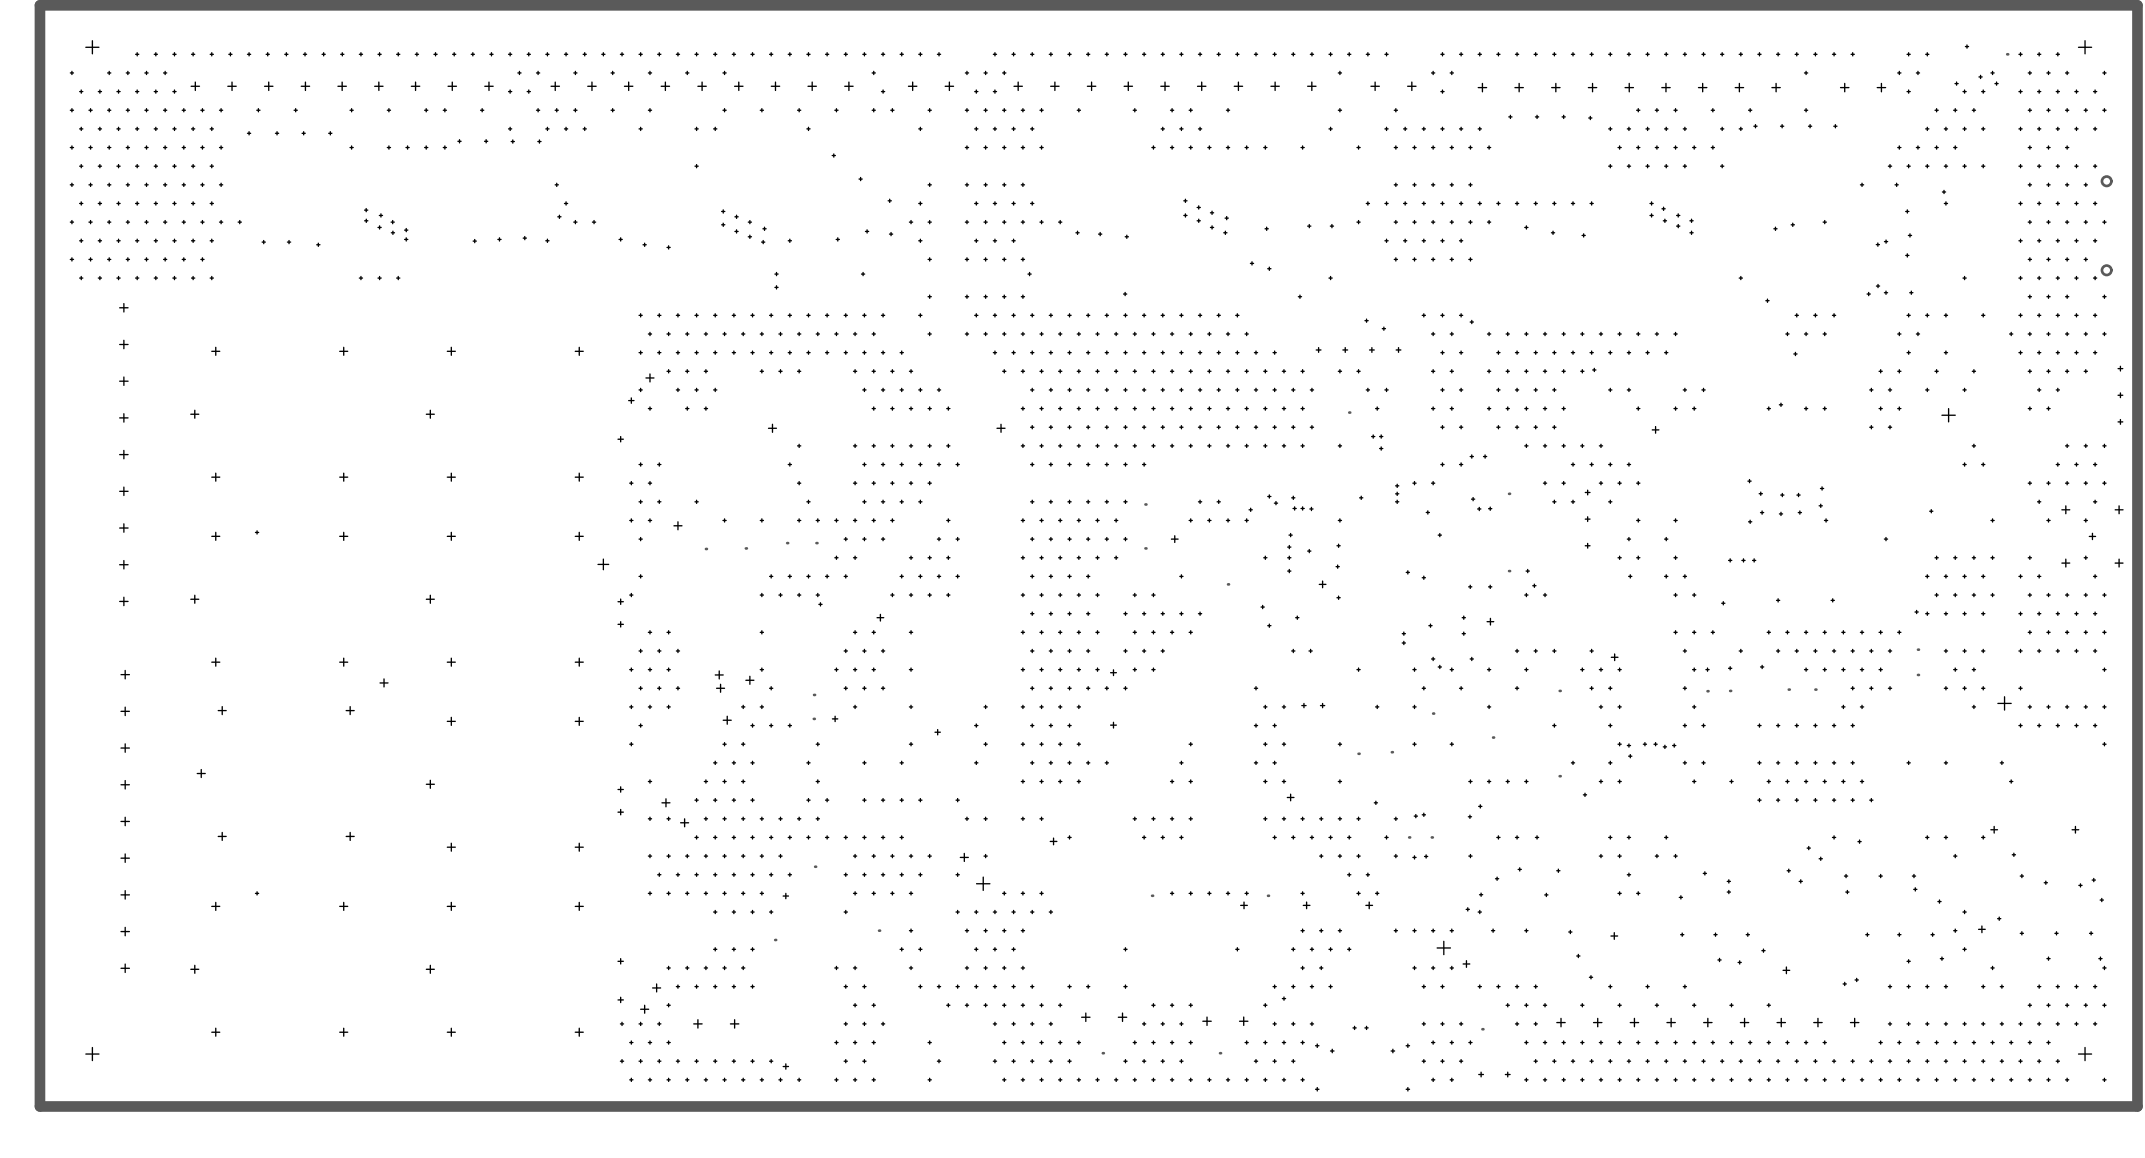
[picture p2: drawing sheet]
<svg xmlns="http://www.w3.org/2000/svg" width="681mm" height="368mm" viewBox="0 0 681 368" stroke-linecap="round" stroke-linejoin="round" font-family="sans-serif">
<g fill="#5a5a5a">
<circle cx="279" cy="295.4" r=".42"/>
<circle cx="454.5" cy="265.8" r=".42"/>
<circle cx="236.8" cy="174.1" r=".42"/>
<circle cx="495.1" cy="219.3" r=".42"/>
<circle cx="363.6" cy="174.1" r=".42"/>
<circle cx="473.9" cy="234.1" r=".42"/>
<circle cx="495.1" cy="246.4" r=".42"/>
<circle cx="428.3" cy="131" r=".42"/>
<circle cx="389.8" cy="185.5" r=".42"/>
<circle cx="479" cy="156.8" r=".42"/>
<circle cx="479" cy="181.3" r=".42"/>
<circle cx="431.2" cy="239.3" r=".42"/>
<circle cx="441.8" cy="238.8" r=".42"/>
<circle cx="454.9" cy="226.5" r=".42"/>
<circle cx="567.8" cy="218.9" r=".42"/>
<circle cx="576.2" cy="218.9" r=".42"/>
<circle cx="224.1" cy="174.3" r=".42"/>
<circle cx="402.5" cy="284.4" r=".42"/>
<circle cx="365.7" cy="284.4" r=".42"/>
<circle cx="470.6" cy="326.7" r=".42"/>
<circle cx="637.1" cy="17.2" r=".42"/>
<circle cx="363.6" cy="160.1" r=".42"/>
<circle cx="549.2" cy="219.3" r=".42"/>
<circle cx="542" cy="219.4" r=".42"/>
<circle cx="246.1" cy="298.4" r=".42"/>
<circle cx="258.7" cy="275.1" r=".42"/>
<circle cx="608.8" cy="206.2" r=".42"/>
<circle cx="608.8" cy="214.3" r=".42"/>
<circle cx="249.9" cy="172.4" r=".42"/>
<circle cx="259.2" cy="172.4" r=".42"/>
<circle cx="258.3" cy="228.2" r=".42"/>
<circle cx="258.4" cy="220.6" r=".42"/>
<circle cx="387.3" cy="334.3" r=".42"/>
<circle cx="350.1" cy="334.3" r=".42"/>
<circle cx="447.3" cy="265.8" r=".42"/>
</g>
<path d="M12.7 1.7h665.8v349.5h-665.8z" fill="none" stroke="#5a5a5a" stroke-width="3.4"/>
<g fill="none" stroke="#5a5a5a" stroke-width=".85">
<circle cx="668.7" cy="57.5" r="1.5"/>
<circle cx="668.7" cy="85.8" r="1.5"/>
</g>
<g fill="none" stroke="#000" stroke-width=".42">
<path d="M27.2 15h4.2M29.3 12.9v4.2M43 17.2h1.1M43.5 16.7v1M49 17.2h1M49.5 16.7v1M54.9 17.2h1M55.4 16.7v1M60.8 17.2h1M61.3 16.7v1M66.7 17.2h1M67.2 16.7v1"/>
<path d="M72.6 17.2h1M73.1 16.7v1M78.6 17.2h1M79.1 16.7v1M84.5 17.2h1M85 16.7v1M90.4 17.2h1M90.9 16.7v1M96.3 17.2h1M96.8 16.7v1M102.2 17.2h1M102.7 16.7v1"/>
<path d="M108.1 17.2h1.1M108.7 16.7v1M114.1 17.2h1M114.6 16.7v1M120 17.2h1M120.5 16.7v1M125.9 17.2h1M126.4 16.7v1M131.8 17.2h1M132.3 16.7v1M137.7 17.2h1.1M138.2 16.7v1"/>
<path d="M143.7 17.2h1M144.2 16.7v1M149.6 17.2h1M150.1 16.7v1M155.5 17.2h1M156 16.7v1M161.4 17.2h1M161.9 16.7v1M167.3 17.2h1M167.8 16.7v1M173.3 17.2h1M173.8 16.7v1"/>
<path d="M179.2 17.2h1M179.7 16.7v1M185.1 17.2h1M185.6 16.7v1M191 17.2h1M191.5 16.7v1M196.9 17.2h1M197.4 16.7v1M202.8 17.2h1.1M203.4 16.7v1M208.8 17.2h1M209.3 16.7v1"/>
<path d="M214.7 17.2h1M215.2 16.7v1M220.6 17.2h1M221.1 16.7v1M226.5 17.2h1M227 16.7v1M232.4 17.2h1.1M232.9 16.7v1M238.4 17.2h1M238.9 16.7v1M244.3 17.2h1M244.8 16.7v1"/>
<path d="M250.2 17.2h1M250.7 16.7v1M256.1 17.2h1M256.6 16.7v1M262 17.2h1.1M262.5 16.7v1M268 17.2h1M268.5 16.7v1M273.9 17.2h1M274.4 16.7v1M279.8 17.2h1M280.3 16.7v1"/>
<path d="M285.7 17.2h1M286.2 16.7v1M291.6 17.2h1M292.1 16.7v1M297.6 17.2h1M298.1 16.7v1M315.3 17.2h1M315.8 16.7v1M321.2 17.2h1M321.7 16.7v1M327.1 17.2h1.1M327.7 16.7v1"/>
<path d="M333.1 17.2h1M333.6 16.7v1M339 17.2h1M339.5 16.7v1M344.9 17.2h1M345.4 16.7v1M350.8 17.2h1M351.3 16.7v1M356.7 17.2h1.1M357.2 16.7v1M362.7 17.2h1M363.2 16.7v1"/>
<path d="M368.6 17.2h1M369.1 16.7v1M374.5 17.2h1M375 16.7v1M380.4 17.2h1M380.9 16.7v1M386.3 17.2h1M386.8 16.7v1M392.3 17.2h1M392.8 16.7v1M398.2 17.2h1M398.7 16.7v1"/>
<path d="M404.1 17.2h1M404.6 16.7v1M410 17.2h1M410.5 16.7v1M415.9 17.2h1M416.4 16.7v1M421.8 17.2h1.1M422.4 16.7v1M427.8 17.2h1M428.3 16.7v1M433.7 17.2h1M434.2 16.7v1"/>
<path d="M439.6 17.2h1M440.1 16.7v1M457.4 17.2h1M457.9 16.7v1M463.3 17.2h1M463.8 16.7v1M469.2 17.2h1M469.7 16.7v1M475.1 17.2h1M475.6 16.7v1M481 17.2h1.1M481.5 16.7v1"/>
<path d="M487 17.2h1M487.5 16.7v1M492.9 17.2h1M493.4 16.7v1M498.8 17.2h1M499.3 16.7v1M504.7 17.2h1M505.2 16.7v1M510.6 17.2h1M511.1 16.7v1M516.5 17.2h1.1M517.1 16.7v1"/>
<path d="M522.5 17.2h1M523 16.7v1M528.4 17.2h1M528.9 16.7v1M534.3 17.2h1M534.8 16.7v1M540.2 17.2h1M540.7 16.7v1M546.1 17.2h1.1M546.7 16.7v1M552.1 17.2h1M552.6 16.7v1"/>
<path d="M558 17.2h1M558.5 16.7v1M563.9 17.2h1M564.4 16.7v1M569.8 17.2h1M570.3 16.7v1M575.7 17.2h1.1M576.2 16.7v1M581.7 17.2h1M582.2 16.7v1M587.6 17.2h1M588.1 16.7v1"/>
<path d="M605.3 17.2h1M605.8 16.7v1M611.3 17.2h1M611.8 16.7v1M623.9 14.8h1M624.4 14.3v1M640.8 17.2h1.1M641.4 16.7v1M646.8 17.2h1M647.3 16.7v1M652.7 17.2h1M653.2 16.7v1"/>
<path d="M659.7 15h4.2M661.8 12.9v4.2M22.3 23.2h1M22.3 35h1M22.8 22.7v1M22.8 34.5v1M25.3 29.1h1M25.8 28.6v1M28.2 35h1.1M28.7 34.5v1M31.2 29.1h1M31.7 28.6v1"/>
<path d="M34.2 23.2h1M34.2 35h1M34.7 22.7v1M34.7 34.5v1M37.1 29.1h1M37.6 28.6v1M40.1 23.2h1M40.1 35h1M40.6 22.7v1M40.6 34.5v1M43 29.1h1.1M43.5 28.6v1"/>
<path d="M46 23.2h1M46 35h1M46.5 22.7v1M46.5 34.5v1M49 29.1h1M49.5 28.6v1M51.9 23.2h1M51.9 35h1M52.4 22.7v1M52.4 34.5v1M54.9 29.1h1M55.4 28.6v1"/>
<path d="M57.8 35h1.1M58.3 34.5v1M60.7 27.4h2.6M62 26.1v2.6M63.8 35h1M64.3 34.5v1M69.7 35h1M70.2 34.5v1M72.3 27.4h2.7M73.6 26.1v2.6M81.5 35h1M82 34.5v1"/>
<path d="M84 27.4h2.6M85.3 26.1v2.6M93.3 35h1.1M93.9 34.5v1M95.6 27.4h2.7M97 26.1v2.6M107.3 27.4h2.6M108.6 26.1v2.6M111.1 35h1M111.6 34.5v1M118.9 27.4h2.7M120.3 26.1v2.6"/>
<path d="M122.9 35h1.1M123.5 34.5v1M130.6 27.4h2.6M131.9 26.1v2.6M134.8 35h1M135.3 34.5v1M140.7 35h1M141.2 34.5v1M142.2 27.4h2.7M143.6 26.1v2.6M152.5 35h1.1M153 34.5v1"/>
<path d="M153.9 27.4h2.6M155.2 26.1v2.6M161.4 29.1h1M161.9 28.6v1M164.4 23.2h1M164.9 22.7v1M167.3 29.1h1M167.8 28.6v1M170.3 23.2h1M170.3 35h1M170.8 22.7v1M170.8 34.5v1"/>
<path d="M174.9 27.4h2.7M176.2 35h1M176.2 26.1v2.6M176.7 34.5v1M182.1 23.2h1M182.1 35h1M182.6 22.7v1M182.6 34.5v1M186.6 27.4h2.6M187.9 26.1v2.6M194 23.2h1M194 35h1"/>
<path d="M194.5 22.7v1M194.5 34.5v1M198.2 27.4h2.7M199.6 26.1v2.6M205.8 23.2h1M205.8 35h1M206.3 22.7v1M206.3 34.5v1M209.9 27.4h2.6M211.2 26.1v2.6M217.6 23.2h1.1M218.2 22.7v1"/>
<path d="M221.5 27.4h2.7M222.9 26.1v2.6M229.5 23.2h1M229.5 35h1M230 22.7v1M230 34.5v1M233.2 27.4h2.6M234.5 26.1v2.6M241.3 35h1M241.8 34.5v1M244.8 27.4h2.7M246.2 26.1v2.6"/>
<path d="M253.2 35h1M253.7 34.5v1M256.5 27.4h2.6M257.8 26.1v2.6M265 35h1M265.5 34.5v1M268.1 27.4h2.7M269.5 26.1v2.6M276.8 23.2h1M276.8 35h1M277.3 22.7v1M277.3 34.5v1"/>
<path d="M279.8 29.1h1M280.3 28.6v1M282.8 35h1M283.3 34.5v1M288.4 27.4h2.6M289.7 26.1v2.6M294.6 35h1M295.1 34.5v1M300 27.4h2.7M301.3 26.1v2.6M306.4 23.2h1M306.4 35h1"/>
<path d="M306.9 22.7v1M306.9 34.5v1M309.4 29.1h1M309.9 28.6v1M312.3 23.2h1.1M312.3 35h1.1M312.9 22.7v1M312.9 34.5v1M315.3 29.1h1M315.8 28.6v1M318.3 23.2h1M318.3 35h1"/>
<path d="M318.8 22.7v1M318.8 34.5v1M321.9 27.4h2.6M323.2 26.1v2.6M324.2 35h1M324.7 34.5v1M330.1 35h1M330.6 34.5v1M333.5 27.4h2.7M334.8 26.1v2.6M341.9 35h1.1M342.4 34.5v1"/>
<path d="M345.2 27.4h2.6M346.5 26.1v2.6M356.8 27.4h2.7M358.1 26.1v2.6M359.7 35h1M360.2 34.5v1M368.5 27.4h2.6M369.8 26.1v2.6M371.5 35h1.1M372 34.5v1M377.5 35h1M378 34.5v1"/>
<path d="M380.1 27.4h2.7M381.4 26.1v2.6M389.3 35h1M389.8 34.5v1M391.8 27.4h2.6M393.1 26.1v2.6M403.4 27.4h2.7M404.7 26.1v2.6M415.1 27.4h2.6M416.4 26.1v2.6M424.8 23.2h1M424.8 35h1"/>
<path d="M425.3 22.7v1M425.3 34.5v1M435.2 27.4h2.6M436.5 26.1v2.6M442.6 35h1M443.1 34.5v1M446.8 27.4h2.7M448.1 26.1v2.6M454.4 23.2h1M454.9 22.7v1M457.4 29.1h1M457.9 28.6v1"/>
<path d="M460.3 23.2h1M460.8 22.7v1M469.2 27.8h2.7M470.6 26.5v2.6M478.9 37.1h1M479.4 36.6v1M480.9 27.8h2.6M482.2 26.5v2.6M487.4 37.1h1M487.9 36.6v1M492.5 27.8h2.7M493.9 26.5v2.6"/>
<path d="M495.8 37.1h1M496.3 36.6v1M504.2 27.8h2.6M504.3 37.5h1M504.8 36.9v1.1M505.5 26.5v2.6M515.8 27.8h2.7M517.2 26.5v2.6M519.5 35h1M520 34.5v1M525.4 35h1M525.9 34.5v1"/>
<path d="M527.5 27.8h2.6M528.8 26.5v2.6M531.3 35h1.1M531.9 34.5v1M539.1 27.8h2.7M540.5 26.5v2.6M543.2 35h1M543.7 34.5v1M550.8 27.8h2.6M552.1 26.5v2.6M555 35h1M555.5 34.5v1"/>
<path d="M557.2 39.6v1M562.4 27.8h2.7M563.8 26.5v2.6M565.7 39.6v1M572.8 23.2h1M572.8 35h1M573.3 22.7v1M573.3 34.5v1M574.6 39.6v1M582.6 39.6v1M584.2 27.8h2.7M585.5 26.5v2.6"/>
<path d="M595.9 27.8h2.6M597.2 26.5v2.6M602.4 23.2h1M602.9 22.7v1M605.3 29.1h1M605.8 28.6v1M608.3 23.2h1M608.8 22.7v1M614.2 35h1M614.7 34.5v1M620.1 35h1M620.6 26.5h1"/>
<path d="M620.6 34.5v1M621.1 26v1M623.1 29.1h1M623.6 28.6v1M626 35h1.1M626.6 34.5v1M628.2 24.4h1M628.7 23.9v1M629 29.1h1M629.5 28.6v1M632 23.2h1M632.5 22.7v1"/>
<path d="M633.2 26.5h1M633.7 26v1M640.8 29.1h1.1M641.4 28.6v1M643.8 23.2h1M643.8 35h1M644.3 22.7v1M644.3 34.5v1M646.8 29.1h1M647.3 28.6v1M649.7 23.2h1M649.7 35h1"/>
<path d="M650.2 22.7v1M650.2 34.5v1M652.7 29.1h1M653.2 28.6v1M655.6 23.2h1.1M655.6 35h1.1M656.1 22.7v1M656.1 34.5v1M658.6 29.1h1M659.1 28.6v1M661.6 35h1M662.1 34.5v1"/>
<path d="M664.5 29.1h1M665 28.6v1M667.5 23.2h1M667.5 35h1M668 22.7v1M668 34.5v1M22.3 58.7h1M22.3 46.8h1M22.8 46.3v1M22.8 58.2v1M25.3 40.9h1M25.3 52.8h1"/>
<path d="M25.8 40.4v1M25.8 52.2v1.1M28.2 58.7h1.1M28.2 46.8h1.1M28.7 46.3v1M28.7 58.2v1M31.2 40.9h1M31.2 52.8h1M31.7 40.4v1M31.7 52.2v1.1M34.2 58.7h1M34.2 46.8h1"/>
<path d="M34.7 46.3v1M34.7 58.2v1M37.1 40.9h1M37.1 52.8h1M37.6 40.4v1M37.6 52.2v1.1M40.1 58.7h1M40.1 46.8h1M40.6 46.3v1M40.6 58.2v1M43 40.9h1.1M43 52.8h1.1"/>
<path d="M43.5 40.4v1M43.5 52.2v1.1M46 58.7h1M46 46.8h1M46.5 46.3v1M46.5 58.2v1M49 40.9h1M49 52.8h1M49.5 40.4v1M49.5 52.2v1.1M51.9 58.7h1M51.9 46.8h1"/>
<path d="M52.4 46.3v1M52.4 58.2v1M54.9 40.9h1M54.9 52.8h1M55.4 40.4v1M55.4 52.2v1.1M57.8 58.7h1.1M57.8 46.8h1.1M58.3 46.3v1M58.3 58.2v1M60.8 40.9h1M60.8 52.8h1"/>
<path d="M61.3 40.4v1M61.3 52.2v1.1M63.8 58.7h1M63.8 46.8h1M64.3 46.3v1M64.3 58.2v1M66.7 40.9h1M66.7 52.8h1M67.2 40.4v1M67.2 52.2v1.1M69.7 58.7h1M69.7 46.8h1"/>
<path d="M70.2 46.3v1M70.2 58.2v1M78.6 42.3h1M79.1 41.8v1M87.4 42.3h1M87.9 41.8v1M95.9 42.3h1M96.4 41.8v1M104.3 42.3h1.1M104.8 41.8v1M111.1 46.8h1M111.6 46.3v1"/>
<path d="M122.9 46.8h1.1M123.5 46.3v1M128.9 46.8h1M129.4 46.3v1M134.8 46.8h1M135.3 46.3v1M140.7 46.8h1M141.2 46.3v1M145.4 44.9h1M145.9 44.3v1.1M153.8 44.9h1M154.3 44.3v1.1"/>
<path d="M161.4 40.9h1M161.9 40.4v1M162.3 44.9h1M162.8 44.4v1M170.7 44.9h1M171.2 44.4v1M173.3 40.9h1M173.8 40.4v1M176.2 58.7h1M176.7 58.2v1M179.2 40.9h1M179.7 40.4v1"/>
<path d="M185.1 40.9h1M185.6 40.4v1M202.8 40.9h1.1M203.4 40.4v1M220.6 40.9h1M220.6 52.8h1M221.1 40.4v1M221.1 52.2v1.1M226.5 40.9h1M227 40.4v1M256.1 40.9h1M256.6 40.4v1"/>
<path d="M264.2 49.4h1M264.7 48.9v1M272.7 56.8h1M273.2 56.3v1M291.6 40.9h1M292.1 40.4v1M294.6 58.7h1M295.1 58.2v1M306.4 58.7h1M306.4 46.8h1M306.9 46.3v1M306.9 58.2v1"/>
<path d="M309.4 40.9h1M309.9 40.4v1M312.3 58.7h1.1M312.3 46.8h1.1M312.9 46.3v1M312.9 58.2v1M315.3 40.9h1M315.8 40.4v1M318.3 58.7h1M318.3 46.8h1M318.8 46.3v1M318.8 58.2v1"/>
<path d="M321.2 40.9h1M321.7 40.4v1M324.2 58.7h1M324.2 46.8h1M324.7 46.3v1M324.7 58.2v1M327.1 40.9h1.1M327.7 40.4v1M330.1 46.8h1M330.6 46.3v1M365.6 46.8h1M366.1 46.3v1"/>
<path d="M368.6 40.9h1M369.1 40.4v1M371.5 46.8h1.1M372 46.3v1M374.5 40.9h1M375 40.4v1M377.5 46.8h1M378 46.3v1M380.4 40.9h1M380.9 40.4v1M383.4 46.8h1M383.9 46.3v1"/>
<path d="M389.3 46.8h1M389.8 46.3v1M395.2 46.8h1M395.7 46.3v1M401.1 46.8h1M401.6 46.3v1M413 46.8h1M413.5 46.3v1M421.8 40.9h1.1M422.4 40.4v1M430.7 46.8h1M431.2 46.3v1"/>
<path d="M439.6 40.9h1M440.1 40.4v1M442.6 58.7h1M442.6 46.8h1M443.1 46.3v1M443.1 58.2v1M445.5 40.9h1M446 40.4v1M448.5 58.7h1M448.5 46.8h1M449 46.3v1M449 58.2v1"/>
<path d="M451.4 40.9h1.1M451.9 40.4v1M454.4 58.7h1M454.4 46.8h1M454.9 46.3v1M454.9 58.2v1M457.4 40.9h1M457.9 40.4v1M460.3 58.7h1M460.3 46.8h1M460.8 46.3v1M460.8 58.2v1"/>
<path d="M463.3 40.9h1M463.8 40.4v1M466.2 58.7h1.1M466.2 46.8h1.1M466.7 46.3v1M466.7 58.2v1M469.2 40.9h1M469.7 40.4v1M472.2 46.8h1M472.7 46.3v1M510.6 40.9h1M510.6 52.8h1"/>
<path d="M511.1 40.4v1M511.1 52.2v1.1M513.6 46.8h1M514.1 46.3v1M516.5 40.9h1.1M516.5 52.8h1.1M517.1 40.4v1M517.1 52.2v1.1M519.5 46.8h1M520 46.3v1M522.5 40.9h1M522.5 52.8h1"/>
<path d="M523 40.4v1M523 52.2v1.1M525.4 46.8h1M525.9 46.3v1M528.4 40.9h1M528.4 52.8h1M528.9 40.4v1M528.9 52.2v1.1M531.3 46.8h1.1M531.9 46.3v1M534.3 40.9h1M534.3 52.8h1"/>
<path d="M534.8 40.4v1M534.8 52.2v1.1M537.3 46.8h1M537.8 46.3v1M543.2 46.8h1M543.7 46.3v1M546.1 40.9h1.1M546.1 52.8h1.1M546.7 40.4v1M546.7 52.2v1.1M552.1 40.9h1M552.6 40.4v1"/>
<path d="M556.7 40.1h1M565.2 40.1h1M574 40.1h1.1M582.1 40.1h1M590.5 58.7h1M591 58.2v1M599.4 52.8h1M599.9 52.2v1.1M601.5 58.7h1M602 58.2v1M602.4 46.8h1M602.9 46.3v1"/>
<path d="M605.3 52.8h1M605.8 52.2v1.1M608.3 46.8h1M608.8 46.3v1M611.3 40.9h1M611.3 52.8h1M611.8 40.4v1M611.8 52.2v1.1M614.2 46.8h1M614.7 46.3v1M617.2 40.9h1M617.2 52.8h1"/>
<path d="M617.7 40.4v1M617.7 52.2v1.1M620.1 46.8h1M620.6 46.3v1M623.1 40.9h1M623.1 52.8h1M623.6 40.4v1M623.6 52.2v1.1M629 40.9h1M629 52.8h1M629.5 40.4v1M629.5 52.2v1.1"/>
<path d="M640.8 40.9h1.1M640.8 52.8h1.1M641.4 40.4v1M641.4 52.2v1.1M643.8 58.7h1M643.8 46.8h1M644.3 46.3v1M644.3 58.2v1M646.8 40.9h1M646.8 52.8h1M647.3 40.4v1M647.3 52.2v1.1"/>
<path d="M649.7 58.7h1M649.7 46.8h1M650.2 46.3v1M650.2 58.2v1M652.7 40.9h1M652.7 52.8h1M653.2 40.4v1M653.2 52.2v1.1M655.6 58.7h1.1M655.6 46.8h1.1M656.1 46.3v1M656.1 58.2v1"/>
<path d="M658.6 40.9h1M658.6 52.8h1M659.1 40.4v1M659.1 52.2v1.1M661.6 58.7h1M662.1 58.2v1M664.5 40.9h1M664.5 52.8h1M665 40.4v1M665 52.2v1.1M22.3 70.5h1M22.8 70v1"/>
<path d="M25.3 64.6h1M25.3 76.4h1M25.8 64.1v1M25.8 75.9v1M28.2 70.5h1.1M28.7 70v1M31.2 64.6h1M31.2 76.4h1M31.7 64.1v1M31.7 75.9v1M34.2 70.5h1M34.7 70v1"/>
<path d="M37.1 64.6h1M37.1 76.4h1M37.6 64.1v1M37.6 75.9v1M40.1 70.5h1M40.6 70v1M43 64.6h1.1M43 76.4h1.1M43.5 64.1v1M43.5 75.9v1M46 70.5h1M46.5 70v1"/>
<path d="M49 64.6h1M49 76.4h1M49.5 64.1v1M49.5 75.9v1M51.9 70.5h1M52.4 70v1M54.9 64.6h1M54.9 76.4h1M55.4 64.1v1M55.4 75.9v1M57.8 70.5h1.1M58.3 70v1"/>
<path d="M60.8 64.6h1M60.8 76.4h1M61.3 64.1v1M61.3 75.9v1M63.8 70.5h1M64.3 70v1M66.7 64.6h1M66.7 76.4h1M67.2 64.1v1M67.2 75.9v1M69.7 70.5h1M70.2 70v1"/>
<path d="M75.6 70.5h1M76.1 70v1M83.2 76.9h1M83.7 76.3v1.1M91.2 76.9h1M91.7 76.3v1.1M100.5 77.7h1.1M101 77.2v1M115.7 66.7h1M115.8 70.1h1M116.2 66.2v1M116.3 69.6v1"/>
<path d="M120 72.2h1M120.4 68.4h1M120.5 71.7v1M120.9 67.9v1M124.1 70.5h1.1M124.2 73.9h1M124.6 70v1M124.7 73.4v1M128.4 76h1.1M128.4 73h1.1M128.9 72.5v1.1M128.9 75.5v1"/>
<path d="M150.2 76.5h1M150.7 76v1M158 76h1M158.5 75.5v1M166.1 75.6h1M166.6 75.1v1M173.3 76.4h1M173.8 75.9v1M177.1 68.8h1M177.6 68.3v1M179.2 64.6h1M179.7 64.1v1"/>
<path d="M182.1 70.5h1M182.6 70v1M188.1 70.5h1M188.6 70v1M196.5 76h1M197 75.5v1M204.1 77.7h1M204.6 77.2v1M211.7 78.5h1M212.2 78v1.1M229.1 67.1h1M229.1 71.4h1"/>
<path d="M229.6 66.6v1M229.6 70.8v1.1M233.3 73.5h1M233.3 68.8h1M233.8 68.3v1M233.8 73v1M237.5 75.2h1M237.5 70.5h1M238 70v1M238 74.7v1M241.7 76.9h1.1M242.2 72.6h1"/>
<path d="M242.3 76.3v1.1M242.7 72.1v1M250.2 76.4h1M250.7 75.9v1M265.4 76h1M265.9 75.5v1M274.7 73.5h1M275.2 73v1M281.9 63.7h1M282.3 74.3h1M282.4 63.2v1.1M282.8 73.8v1"/>
<path d="M288.7 70.5h1M289.2 70v1M291.6 64.6h1M291.6 76.4h1M292.1 64.1v1M292.1 75.9v1M294.6 70.5h1M295.1 70v1M306.4 70.5h1M306.9 70v1M309.4 64.6h1M309.4 76.4h1"/>
<path d="M309.9 64.1v1M309.9 75.9v1M312.3 70.5h1.1M312.9 70v1M315.3 64.6h1M315.3 76.4h1M315.8 64.1v1M315.8 75.9v1M318.3 70.5h1M318.8 70v1M321.2 64.6h1M321.2 76.4h1"/>
<path d="M321.7 64.1v1M321.7 75.9v1M324.2 70.5h1M324.7 70v1M327.1 64.6h1.1M327.7 64.1v1M330.1 70.5h1M330.6 70v1M336 70.5h1M336.5 70v1M341.5 73.9h1M342 73.4v1"/>
<path d="M348.7 74.3h1M349.2 73.8v1M357.2 75.2h1M357.7 74.7v1M375.8 63.7h1M375.8 68.4h1M376.3 63.2v1.1M376.3 67.9v1M380 70.1h1M380 65.9h1M380.5 65.4v1M380.5 69.6v1"/>
<path d="M384.2 72.2h1M384.2 67.6h1M384.7 67v1.1M384.7 71.7v1M388.4 73.9h1.1M388.9 69.2h1M389 73.4v1M389.4 68.7v1M401.6 72.6h1M402.1 72.1v1M415.1 71.8h1M415.6 71.3v1"/>
<path d="M422.3 71.8h1M422.8 71.3v1M430.7 70.5h1M431.2 70v1M433.7 64.6h1M434.2 64.1v1M439.6 64.6h1M439.6 76.4h1M440.1 64.1v1M440.1 75.9v1M442.6 70.5h1M443.1 70v1"/>
<path d="M445.5 64.6h1M445.5 76.4h1M446 64.1v1M446 75.9v1M448.5 70.5h1M449 70v1M451.4 64.6h1.1M451.4 76.4h1.1M451.9 64.1v1M451.9 75.9v1M454.4 70.5h1M454.9 70v1"/>
<path d="M457.4 64.6h1M457.4 76.4h1M457.9 64.1v1M457.9 75.9v1M460.3 70.5h1M460.8 70v1M463.3 64.6h1M463.3 76.4h1M463.8 64.1v1M463.8 75.9v1M466.2 70.5h1.1M466.7 70v1"/>
<path d="M469.2 64.6h1M469.7 64.1v1M472.2 70.5h1M472.7 70v1M475.1 64.6h1M475.6 64.1v1M481 64.6h1.1M481.5 64.1v1M484 72.2h1M484.5 71.7v1M487 64.6h1M487.5 64.1v1"/>
<path d="M492.5 73.9h1M492.9 64.6h1M493 73.4v1M493.4 64.1v1M498.8 64.6h1M499.3 64.1v1M502.2 74.7h1M502.7 74.2v1M504.7 64.6h1M505.2 64.1v1M523.7 64.6h1.1M523.7 68.4h1.1"/>
<path d="M524.2 64.1v1M524.2 67.9v1M527.5 66.3h1.1M528 70.1h1M528 65.8v1M528.5 69.6v1M532.2 71.8h1M532.2 68.4h1M532.7 67.9v1M532.7 71.3v1M536.4 73.9h1M536.4 70.1h1"/>
<path d="M536.9 69.6v1M536.9 73.4v1M563.1 72.6h1M563.6 72.1v1M568.6 71.4h1M569.1 70.8v1.1M578.7 70.5h1M579.2 70v1M595.6 77.6h1M596.1 77.1v1.1M598.2 76.7h1M598.7 76.2v1"/>
<path d="M604.9 67.1h1M605.4 66.6v1M605.8 74.7h1M606.3 74.2v1M616.6 60.9h1M617.1 60.4v1.1M617.2 64.6h1M617.7 64.1v1M640.8 64.6h1.1M640.8 76.4h1.1M641.4 64.1v1M641.4 75.9v1"/>
<path d="M643.8 70.5h1M644.3 70v1M646.8 64.6h1M646.8 76.4h1M647.3 64.1v1M647.3 75.9v1M649.7 70.5h1M650.2 70v1M652.7 64.6h1M652.7 76.4h1M653.2 64.1v1M653.2 75.9v1"/>
<path d="M655.6 70.5h1.1M656.1 70v1M658.6 64.6h1M658.6 76.4h1M659.1 64.1v1M659.1 75.9v1M661.6 70.5h1M662.1 70v1M664.5 64.6h1M664.5 76.4h1M665 64.1v1M665 75.9v1"/>
<path d="M667.5 70.5h1M668 70v1M22.3 82.3h1M22.8 81.8v1.1M25.3 88.3h1M25.8 87.8v1M28.2 82.3h1.1M28.7 81.8v1.1M31.2 88.3h1M31.7 87.8v1M34.2 82.3h1M34.7 81.8v1.1"/>
<path d="M37.1 88.3h1M37.6 87.8v1M38 97.7h2.6M39.3 96.4v2.6M40.1 82.3h1M40.6 81.8v1.1M43 88.3h1.1M43.5 87.8v1M46 82.3h1M46.5 81.8v1.1M49 88.3h1M49.5 87.8v1"/>
<path d="M51.9 82.3h1M52.4 81.8v1.1M54.9 88.3h1M55.4 87.8v1M57.8 82.3h1.1M58.3 81.8v1.1M60.8 88.3h1M61.3 87.8v1M63.8 82.3h1M64.3 81.8v1.1M66.7 88.3h1M67.2 87.8v1"/>
<path d="M114.1 88.3h1M114.6 87.8v1M120 88.3h1M120.5 87.8v1M125.9 88.3h1M126.4 87.8v1M203.4 99.6v1M209.3 99.6v1M215.2 99.6v1M221.1 99.6v1M227 99.6v1M232.9 99.6v1"/>
<path d="M238.9 99.6v1M244.8 99.6v1M246 87h1M246 91.2h1M246.5 86.5v1M246.5 90.7v1M250.7 99.6v1M256.6 99.6v1M262.5 99.6v1M268.5 99.6v1M273.5 87h1M274 86.5v1"/>
<path d="M274.4 99.6v1M280.3 99.6v1M292.1 99.6v1M294.6 94.2h1M294.6 82.3h1M295.1 81.8v1.1M295.1 93.7v1M306.4 94.2h1M306.4 82.3h1M306.9 81.8v1.1M306.9 93.7v1M309.9 99.6v1"/>
<path d="M312.3 94.2h1.1M312.3 82.3h1.1M312.9 81.8v1.1M312.9 93.7v1M315.8 99.6v1M318.3 94.2h1M318.3 82.3h1M318.8 81.8v1.1M318.8 93.7v1M321.7 99.6v1M324.2 94.2h1M324.2 82.3h1"/>
<path d="M324.7 81.8v1.1M324.7 93.7v1M326.3 87h1M326.8 86.5v1M327.7 99.6v1M333.6 99.6v1M339.5 99.6v1M345.4 99.6v1M351.3 99.6v1M356.6 93.3h1M357.1 92.8v1M357.2 99.6v1"/>
<path d="M363.2 99.6v1M369.1 99.6v1M375 99.6v1M380.9 99.6v1M386.8 99.6v1M392.8 99.6v1M396.9 83.6h1M397.4 83.1v1M402.4 85.3h1M402.9 84.8v1M412.1 94.2h1M412.6 93.7v1"/>
<path d="M421.8 88.3h1.1M422.4 87.8v1M442.6 82.3h1M443.1 81.8v1.1M448.5 82.3h1M449 81.8v1.1M451.9 99.6v1M454.4 82.3h1M454.9 81.8v1.1M457.9 99.6v1M460.3 82.3h1M460.8 81.8v1.1"/>
<path d="M463.8 99.6v1M466.2 82.3h1.1M466.7 81.8v1.1M552.1 88.3h1M552.6 87.8v1M560.5 95.5h1M561 94.9v1.1M570.3 99.6v1M576.2 99.6v1M582.2 99.6v1M592.6 93.3h1.1M593.2 92.8v1"/>
<path d="M595.6 90.8h1M596.1 90.3v1M598.1 92.9h1.1M598.7 92.4v1M604.9 81.1h1M605.4 80.6v1M605.8 99.6v1M606.2 92.9h1M606.7 92.4v1M611.8 99.6v1M617.7 99.6v1M623.1 88.3h1"/>
<path d="M623.6 87.8v1M629.5 99.6v1M640.8 88.3h1.1M641.4 87.8v1M641.4 99.6v1M643.8 94.2h1M643.8 82.3h1M644.3 81.8v1.1M644.3 93.7v1M646.8 88.3h1M647.3 87.8v1M647.3 99.6v1"/>
<path d="M649.7 94.2h1M649.7 82.3h1M650.2 81.8v1.1M650.2 93.7v1M652.7 88.3h1M653.2 87.8v1M653.2 99.6v1M655.6 94.2h1.1M655.6 82.3h1.1M656.1 81.8v1.1M656.1 93.7v1M658.6 88.3h1"/>
<path d="M659.1 87.8v1M659.1 99.6v1M661.6 82.3h1M662.1 81.8v1.1M664.5 88.3h1M665 87.8v1M665 99.6v1M667.5 94.2h1M668 93.7v1M38 109.4h2.6M39.3 108v2.7M39.3 119.7v2.6"/>
<path d="M67.2 111.5h2.6M68.5 110.3v2.5M107.8 111.5h2.6M109.1 110.3v2.5M142 111.5h2.5M143.3 110.3v2.5M182.6 111.5h2.5M183.9 110.3v2.5M202.8 100.1h1.1M202.8 111.9h1.1M203.4 111.4v1.1M205 120h2.6"/>
<path d="M205.8 106h1M206.3 105.5v1M206.3 118.7v2.5M208.8 100.1h1M208.8 111.9h1M209.3 111.4v1.1M211.7 106h1M211.7 117.9h1M212.2 105.5v1M212.2 117.4v1M214.7 100.1h1M214.7 111.9h1"/>
<path d="M215.2 111.4v1.1M217.6 106h1.1M217.6 117.9h1.1M218.2 105.5v1M218.2 117.4v1M220.6 100.1h1M220.6 111.9h1M221.1 111.4v1.1M223.6 106h1M223.6 117.9h1M224.1 105.5v1M224.1 117.4v1"/>
<path d="M226.5 100.1h1M226.5 111.9h1M227 111.4v1.1M229.5 106h1M230 105.5v1M232.4 100.1h1.1M232.4 111.9h1.1M232.9 111.4v1.1M235.4 106h1M235.9 105.5v1M238.4 100.1h1M238.4 111.9h1"/>
<path d="M238.9 111.4v1.1M241.3 106h1M241.3 117.9h1M241.8 105.5v1M241.8 117.4v1M244.3 100.1h1M244.3 111.9h1M244.8 111.4v1.1M247.2 106h1.1M247.2 117.9h1.1M247.7 105.5v1M247.7 117.4v1"/>
<path d="M250.2 100.1h1M250.2 111.9h1M250.7 111.4v1.1M253.2 106h1M253.2 117.9h1M253.7 105.5v1M253.7 117.4v1M256.1 100.1h1M256.1 111.9h1M256.6 111.4v1.1M259.1 106h1M259.6 105.5v1"/>
<path d="M262 100.1h1.1M262 111.9h1.1M262.5 111.4v1.1M265 106h1M265.5 105.5v1M268 100.1h1M268 111.9h1M268.5 111.4v1.1M270.9 106h1M270.9 117.9h1M271.4 105.5v1M271.4 117.4v1"/>
<path d="M273.9 100.1h1M273.9 111.9h1M274.4 111.4v1.1M276.8 106h1M276.8 117.9h1M277.3 105.5v1M277.3 117.4v1M279.8 100.1h1M279.8 111.9h1M280.3 111.4v1.1M282.8 117.9h1M283.3 117.4v1"/>
<path d="M285.7 111.9h1M286.2 111.4v1.1M288.7 117.9h1M289.2 117.4v1M291.6 100.1h1M294.6 106h1M295.1 105.5v1M306.4 106h1M306.9 105.5v1M309.4 100.1h1M312.3 106h1.1M312.9 105.5v1"/>
<path d="M315.3 100.1h1M315.3 111.9h1M315.8 111.4v1.1M318.3 106h1M318.3 117.9h1M318.8 105.5v1M318.8 117.4v1M321.2 100.1h1M321.2 111.9h1M321.7 111.4v1.1M324.2 106h1M324.2 117.9h1"/>
<path d="M324.7 105.5v1M324.7 117.4v1M327.1 100.1h1.1M327.1 111.9h1.1M327.7 111.4v1.1M330.1 106h1M330.1 117.9h1M330.6 105.5v1M330.6 117.4v1M333.1 100.1h1M333.1 111.9h1M333.6 111.4v1.1"/>
<path d="M336 106h1M336 117.9h1M336.5 105.5v1M336.5 117.4v1M339 100.1h1M339 111.9h1M339.5 111.4v1.1M341.9 106h1.1M341.9 117.9h1.1M342.4 105.5v1M342.4 117.4v1M344.9 100.1h1"/>
<path d="M344.9 111.9h1M345.4 111.4v1.1M347.9 106h1M347.9 117.9h1M348.4 105.5v1M348.4 117.4v1M350.8 100.1h1M350.8 111.9h1M351.3 111.4v1.1M353.8 106h1M353.8 117.9h1M354.3 105.5v1"/>
<path d="M354.3 117.4v1M356.7 100.1h1.1M356.7 111.9h1.1M357.2 111.4v1.1M359.7 106h1M359.7 117.9h1M360.2 105.5v1M360.2 117.4v1M362.7 100.1h1M362.7 111.9h1M363.2 111.4v1.1M365.6 106h1"/>
<path d="M365.6 117.9h1M366.1 105.5v1M366.1 117.4v1M368.6 100.1h1M368.6 111.9h1M369.1 111.4v1.1M371.5 106h1.1M371.5 117.9h1.1M372 105.5v1M372 117.4v1M374.5 100.1h1M374.5 111.9h1"/>
<path d="M375 111.4v1.1M377.5 106h1M377.5 117.9h1M378 105.5v1M378 117.4v1M380.4 100.1h1M380.4 111.9h1M380.9 111.4v1.1M383.4 106h1M383.4 117.9h1M383.9 105.5v1M383.9 117.4v1"/>
<path d="M386.3 100.1h1M386.3 111.9h1M386.8 111.4v1.1M389.3 106h1M389.3 117.9h1M389.8 105.5v1M389.8 117.4v1M392.3 100.1h1M392.3 111.9h1M392.8 111.4v1.1M395.2 106h1M395.2 117.9h1"/>
<path d="M395.7 105.5v1M395.7 117.4v1M398.2 111.9h1M398.7 111.4v1.1M401.1 117.9h1M401.6 117.4v1M404.1 111.9h1M404.6 111.4v1.1M407 117.9h1.1M407.6 117.4v1M413 117.9h1M413.5 117.4v1"/>
<path d="M417.8 111.1h1.5M418.5 110.3v1.5M424.8 117.9h1M425.3 117.4v1M426.3 111.1h1.5M427 110.3v1.5M430.7 117.9h1M431.2 117.4v1M433.3 101.8h1M433.8 101.3v1M434.7 111.1h1.5M435.5 110.3v1.5"/>
<path d="M438.8 104.3h1M439.3 103.8v1M443.2 111.1h1.5M443.9 110.3v1.5M451.4 100.1h1.1M454.4 106h1M454.4 117.9h1M454.9 105.5v1M454.9 117.4v1M457.4 100.1h1M457.4 111.9h1M457.9 111.4v1.1"/>
<path d="M460.3 106h1M460.3 117.9h1M460.8 105.5v1M460.8 117.4v1M463.3 100.1h1M463.3 111.9h1M463.8 111.4v1.1M466.7 102.2h1M467.2 101.7v1M472.2 106h1M472.2 117.9h1M472.7 105.5v1"/>
<path d="M472.7 117.4v1M475.1 111.9h1M475.6 111.4v1.1M478.1 106h1M478.1 117.9h1M478.6 105.5v1M478.6 117.4v1M481 111.9h1.1M481.5 111.4v1.1M484 106h1M484 117.9h1M484.5 105.5v1"/>
<path d="M484.5 117.4v1M487 111.9h1M487.5 111.4v1.1M489.9 106h1M489.9 117.9h1M490.4 105.5v1M490.4 117.4v1M492.9 111.9h1M493.4 111.4v1.1M495.8 106h1M495.8 117.9h1M496.3 105.5v1"/>
<path d="M496.3 117.4v1M498.8 111.9h1M499.3 111.4v1.1M501.8 106h1M501.8 117.9h1M502.3 105.5v1M502.3 117.4v1M504.7 111.9h1M505.2 111.4v1.1M505.6 117.4h1M506.1 116.9v1M507.7 106h1"/>
<path d="M508.2 105.5v1M510.6 111.9h1M511.1 111.4v1.1M513.6 106h1M514.1 105.5v1M516.5 111.9h1.1M517.1 111.4v1.1M519.5 106h1M520 105.5v1M522.5 111.9h1M523 111.4v1.1M525.4 106h1"/>
<path d="M525.9 105.5v1M528.4 111.9h1M528.9 111.4v1.1M531.3 106h1.1M531.9 105.5v1M566.9 106h1M567.4 105.5v1M569.4 112.4h1M569.8 100.1h1M569.9 111.9v1M572.8 106h1M573.3 105.5v1"/>
<path d="M575.7 100.1h1.1M578.7 106h1M579.2 105.5v1M581.7 100.1h1M596.5 117.9h1M597 117.4v1M602.4 106h1M602.4 117.9h1M602.9 105.5v1M602.9 117.4v1M605.3 100.1h1M605.3 111.9h1"/>
<path d="M605.8 111.4v1.1M608.3 106h1M608.8 105.5v1M611.3 100.1h1M614.2 117.9h1M614.7 117.4v1M617.2 100.1h1M617.2 111.9h1M617.7 111.4v1.1M626 117.9h1.1M626.6 117.4v1M629 100.1h1"/>
<path d="M637.9 106h1M638.4 105.5v1M640.8 100.1h1.1M640.8 111.9h1.1M641.4 111.4v1.1M643.8 106h1M643.8 117.9h1M644.3 105.5v1M644.3 117.4v1M646.8 100.1h1M646.8 111.9h1M647.3 111.4v1.1"/>
<path d="M649.7 106h1M649.7 117.9h1M650.2 105.5v1M650.2 117.4v1M652.7 100.1h1M652.7 111.9h1M653.2 111.4v1.1M655.6 106h1.1M655.6 117.9h1.1M656.1 105.5v1M656.1 117.4v1M658.6 100.1h1"/>
<path d="M658.6 111.9h1M659.1 111.4v1.1M661.6 106h1M661.6 117.9h1M662.1 105.5v1M662.1 117.4v1M664.5 100.1h1M664.5 111.9h1M665 111.4v1.1M667.5 106h1M668 105.5v1M672.3 117h1.5"/>
<path d="M673.1 116.3v1.5M38 132.7h2.6M38 121h2.6M39.3 131.3v2.7M60.6 131.5h2.5M61.8 130.2v2.6M135.3 131.5h2.6M136.6 130.2v2.6M196.2 139.4h1.7M197 138.6v1.7M199.6 127.2h1.6M200.4 126.3v1.7"/>
<path d="M202.8 123.8h1.1M203.4 123.3v1M205.8 129.7h1M206.3 129.2v1M214.7 123.8h1M215.2 123.3v1M217.6 129.7h1.1M218.2 129.2v1M220.6 123.8h1M221.1 123.3v1M223.6 129.7h1M224.1 129.2v1"/>
<path d="M226.5 123.8h1M227 123.3v1M243.9 136h2.6M245.2 134.7v2.5M273.9 123.8h1M274.4 123.3v1M276.8 129.7h1M277.3 129.2v1M279.8 123.8h1M280.3 123.3v1M282.8 129.7h1M283.3 129.2v1"/>
<path d="M285.7 123.8h1M286.2 123.3v1M288.7 129.7h1M289.2 129.2v1M291.6 123.8h1M292.1 123.3v1M294.6 129.7h1M295.1 129.2v1M297.6 123.8h1M298.1 123.3v1M300.5 129.7h1M301 129.2v1"/>
<path d="M316.5 136h2.5M317.7 134.7v2.5M324.2 129.7h1M324.7 129.2v1M327.1 123.8h1.1M327.1 135.6h1.1M327.7 123.3v1M327.7 135.1v1M330.1 129.7h1M330.6 129.2v1M333.1 123.8h1M333.1 135.6h1"/>
<path d="M333.6 123.3v1M333.6 135.1v1M336 129.7h1M336.5 129.2v1M339 123.8h1M339 135.6h1M339.5 123.3v1M339.5 135.1v1M341.9 129.7h1.1M342.4 129.2v1M344.9 123.8h1M344.9 135.6h1"/>
<path d="M345.4 123.3v1M345.4 135.1v1M347.9 129.7h1M348.4 129.2v1M350.8 123.8h1M350.8 135.6h1M351.3 123.3v1M351.3 135.1v1M353.8 129.7h1M354.3 129.2v1M356.7 123.8h1.1M356.7 135.6h1.1"/>
<path d="M357.2 123.3v1M357.2 135.1v1M359.7 129.7h1M360.2 129.2v1M362.7 123.8h1M362.7 135.6h1M363.2 123.3v1M363.2 135.1v1M365.6 129.7h1M366.1 129.2v1M368.6 123.8h1M368.6 135.6h1"/>
<path d="M369.1 123.3v1M369.1 135.1v1M371.5 129.7h1.1M372 129.2v1M374.5 123.8h1M374.5 135.6h1M375 123.3v1M375 135.1v1M377.5 129.7h1M378 129.2v1M380.4 123.8h1M380.4 135.6h1"/>
<path d="M380.9 123.3v1M380.9 135.1v1M383.4 129.7h1M383.9 129.2v1M386.3 123.8h1M386.3 135.6h1M386.8 123.3v1M386.8 135.1v1M389.3 129.7h1M389.8 129.2v1M392.3 123.8h1M392.3 135.6h1"/>
<path d="M392.8 123.3v1M392.8 135.1v1M395.2 129.7h1M395.7 129.2v1M398.2 123.8h1M398.2 135.6h1M398.7 123.3v1M398.7 135.1v1M401.1 129.7h1M401.6 129.2v1M404.1 123.8h1M404.1 135.6h1"/>
<path d="M404.6 123.3v1M404.6 135.1v1M407 129.7h1.1M407.6 129.2v1M410 123.8h1M410 135.6h1M410.5 123.3v1M410.5 135.1v1M413 129.7h1M413.5 129.2v1M415.9 123.8h1M415.9 135.6h1"/>
<path d="M416.4 123.3v1M416.4 135.1v1M433.7 123.8h1M434.2 123.3v1M435.4 138.6h1M435.9 138.1v1M436.6 129.7h1.1M437.2 129.2v1M437.9 138.6h1M438.4 138.1v1M439.6 123.8h1M440.1 123.3v1"/>
<path d="M454.4 129.7h1M454.9 129.2v1M457.4 123.8h1M457.4 135.6h1M457.9 123.3v1M457.9 135.1v1M460.3 129.7h1M460.8 129.2v1M463.3 123.8h1M463.3 135.6h1M463.8 123.3v1M463.8 135.1v1"/>
<path d="M472.2 129.7h1M472.7 129.2v1M475.1 123.8h1M475.1 135.6h1M475.6 123.3v1M475.6 135.1v1M478.1 129.7h1M478.6 129.2v1M481 123.8h1.1M481 135.6h1.1M481.5 123.3v1M481.5 135.1v1"/>
<path d="M484 129.7h1M484.5 129.2v1M487 123.8h1M487 135.6h1M487.5 123.3v1M487.5 135.1v1M489.9 129.7h1M490.4 129.2v1M492.9 123.8h1M492.9 135.6h1M493.4 123.3v1M493.4 135.1v1"/>
<path d="M495.8 129.7h1M496.3 129.2v1M510.6 123.8h1M511.1 123.3v1M516.5 123.8h1.1M517.1 123.3v1M519.5 129.7h1M520 129.2v1M524.5 136.5h2.1M525.5 135.4v2.1M531.3 129.7h1.1M531.9 129.2v1"/>
<path d="M534.3 123.8h1M534.8 123.3v1M537.3 129.7h1M537.8 129.2v1M540.2 123.8h1M540.7 123.3v1M560.9 129.7h1.1M561.4 129.2v1M564.8 128.5h1M565.3 128v1M572.8 129.7h1M573.3 129.2v1"/>
<path d="M578.7 129.7h1M579.2 129.2v1M593.5 123.8h1M593.5 135.6h1M594 123.3v1M594 135.1v1M596.5 129.7h1M597 129.2v1M599.4 123.8h1M599.4 135.6h1M599.9 123.3v1M599.9 135.1v1"/>
<path d="M602.4 129.7h1M602.9 129.2v1M611.3 123.8h1M611.8 123.3v1M616.4 131.8h4.2M618.5 129.7v4.2M623.1 123.8h1M623.6 123.3v1M643.8 129.7h1M644.3 129.2v1M646.8 123.8h1M647.3 123.3v1"/>
<path d="M649.7 129.7h1M650.2 129.2v1M652.7 123.8h1M653.2 123.3v1M672.3 133.9h1.5M672.3 125.5h1.5M673.1 124.7v1.5M673.1 133.2v1.5M38 156h2.6M38 144.3h2.6M39.3 143v2.6M39.3 154.6v2.7"/>
<path d="M67.2 151.5h2.6M68.5 150.2v2.5M107.8 151.5h2.6M109.1 150.2v2.5M142 151.5h2.5M143.3 150.2v2.5M182.6 151.5h2.5M183.9 150.2v2.5M199.9 153.4h1M200.4 152.9v1M202.8 147.5h1.1M202.8 159.3h1.1"/>
<path d="M203.4 147v1M203.4 158.8v1M205.8 153.4h1M206.3 152.9v1M208.8 147.5h1M208.8 159.3h1M209.3 147v1M209.3 158.8v1M220.6 159.3h1M221.1 158.8v1M250.2 147.5h1M250.7 147v1"/>
<path d="M253.2 141.5h1M253.2 153.4h1M253.7 141v1M253.7 152.9v1M256.1 159.3h1M256.6 158.8v1M270.9 141.5h1M270.9 153.4h1M271.4 141v1M271.4 152.9v1M273.9 147.5h1M273.9 159.3h1"/>
<path d="M274.4 147v1M274.4 158.8v1M276.8 141.5h1M276.8 153.4h1M277.3 141v1M277.3 152.9v1M279.8 147.5h1M279.8 159.3h1M280.3 147v1M280.3 158.8v1M282.8 141.5h1M282.8 153.4h1"/>
<path d="M283.3 141v1M283.3 152.9v1M285.7 147.5h1M285.7 159.3h1M286.2 147v1M286.2 158.8v1M288.7 141.5h1M288.7 153.4h1M289.2 141v1M289.2 152.9v1M291.6 147.5h1M291.6 159.3h1"/>
<path d="M292.1 147v1M292.1 158.8v1M294.6 141.5h1M294.6 153.4h1M295.1 141v1M295.1 152.9v1M297.6 147.5h1M298.1 147v1M300.5 141.5h1M301 141v1M303.5 147.5h1M304 147v1"/>
<path d="M324.2 141.5h1M324.7 141v1M327.1 147.5h1.1M327.1 159.3h1.1M327.7 147v1M327.7 158.8v1M330.1 141.5h1M330.6 141v1M333.1 147.5h1M333.1 159.3h1M333.6 147v1M333.6 158.8v1"/>
<path d="M336 141.5h1M336.5 141v1M339 147.5h1M339 159.3h1M339.5 147v1M339.5 158.8v1M341.9 141.5h1.1M342.4 141v1M344.9 147.5h1M344.9 159.3h1M345.4 147v1M345.4 158.8v1"/>
<path d="M347.9 141.5h1M348.4 141v1M350.8 147.5h1M350.8 159.3h1M351.3 147v1M351.3 158.8v1M353.8 141.5h1M354.3 141v1M356.7 147.5h1.1M356.7 159.3h1.1M357.2 147v1M357.2 158.8v1"/>
<path d="M359.7 141.5h1M360.2 141v1M362.7 147.5h1M363.2 147v1M365.6 141.5h1M366.1 141v1M371.5 141.5h1.1M372 141v1M377.5 141.5h1M378 141v1M380.4 159.3h1M380.9 158.8v1"/>
<path d="M383.4 141.5h1M383.9 141v1M386.3 159.3h1M386.8 158.8v1M389.3 141.5h1M389.8 141v1M395.2 141.5h1M395.7 141v1M401.1 141.5h1M401.6 141v1M402.4 157.6h1M402.9 157.1v1"/>
<path d="M404.5 159.7h1M405 159.2v1M407 141.5h1.1M407.6 141v1M410 158h1M410.5 157.5v1M413 141.5h1M413.5 141v1M424.8 141.5h1M425.3 141v1M431.6 158h1M432.1 157.5v1"/>
<path d="M437.9 142.4h1M438.4 141.9v1M443 156.8h1M443 159.3h1M443 154.2h1M443.5 153.7v1M443.5 156.3v1M443.5 158.8v1M448.5 153.4h1M449 152.9v1M454.4 153.4h1M454.9 152.9v1"/>
<path d="M457.4 147.5h1M457.9 147v1M463.3 147.5h1M463.8 147v1M466.7 144.9h1M467.1 158.5h1M467.2 144.4v1M467.6 157.9v1.1M470.9 144.9h1M471.4 144.4v1M484 141.5h1M484.5 141v1"/>
<path d="M489.9 141.5h1M489.9 153.4h1M490.4 141v1M490.4 152.9v1M492.9 159.3h1M493.4 158.8v1M495.8 141.5h1M495.8 153.4h1M496.3 141v1M496.3 152.9v1M498.8 147.5h1M498.8 159.3h1"/>
<path d="M499.3 147v1M499.3 158.8v1M501.8 141.5h1M502.3 141v1M503.2 156.3h1.5M503.9 155.6v1.5M504.7 147.5h1M505.2 147v1M507.7 141.5h1M507.7 153.4h1M508.2 141v1M508.2 152.9v1"/>
<path d="M510.6 147.5h1M510.6 159.3h1M511.1 147v1M511.1 158.8v1M513.6 153.4h1M514.1 152.9v1M516.5 147.5h1.1M517.1 147v1M519.5 153.4h1M520 152.9v1M554.8 152.7h1M555.3 152.2v1"/>
<path d="M558.4 156.7h1M558.9 156.2v1M565.2 157.1h1M565.7 156.6v1.1M570.4 157.1h1M570.9 156.6v1.1M577.9 155.1h1M578.4 154.6v1M623.1 147.5h1M623.6 147v1M626 141.5h1.1M626.6 141v1"/>
<path d="M629 147.5h1M629.5 147v1M643.8 153.4h1M644.3 152.9v1M646.8 159.3h1M647.3 158.8v1M649.7 153.4h1M650.2 152.9v1M652.7 147.5h1M653.2 147v1M655.6 141.5h1.1M655.6 153.4h1.1"/>
<path d="M656.1 141v1M656.1 152.9v1M658.6 147.5h1M659.1 147v1M661.6 141.5h1M661.6 153.4h1M662.1 141v1M662.1 152.9v1M664.5 147.5h1M664.5 159.3h1M665 147v1M665 158.8v1"/>
<path d="M667.5 141.5h1M667.5 153.4h1M668 141v1M668 152.9v1M38 179.3h2.6M38 167.6h2.6M39.3 166.3v2.6M39.3 177.9v2.7M67.2 170.3h2.6M68.5 169v2.5M81.1 169h1M81.6 168.5v1"/>
<path d="M107.8 170.3h2.6M109.1 169v2.5M142 170.3h2.5M143.3 169v2.5M182.6 170.3h2.5M183.9 169v2.5M189.8 179.2h3.4M191.5 177.5v3.4M199.9 165.2h1M200.4 164.7v1M202.8 171.1h1.1M203.4 170.6v1"/>
<path d="M205.8 165.2h1M206.3 164.7v1M213.9 166.9h2.6M215.2 165.6v2.6M229.5 165.2h1M230 164.7v1M241.3 165.2h1M241.8 164.7v1M253.2 165.2h1M253.7 164.7v1M259.1 165.2h1M259.6 164.7v1"/>
<path d="M265 165.2h1M265 177.1h1M265.5 164.7v1M265.5 176.5v1.1M268 171.1h1M268.5 170.6v1M270.9 165.2h1M270.9 177.1h1M271.4 164.7v1M271.4 176.5v1.1M273.9 171.1h1M274.4 170.6v1"/>
<path d="M276.8 165.2h1M277.3 164.7v1M279.8 171.1h1M280.3 170.6v1M282.8 165.2h1M283.3 164.7v1M288.7 177.1h1M289.2 176.5v1.1M294.6 177.1h1M295.1 176.5v1.1M297.6 171.1h1M298.1 170.6v1"/>
<path d="M300.5 165.2h1M300.5 177.1h1M301 164.7v1M301 176.5v1.1M303.5 171.1h1M304 170.6v1M324.2 165.2h1M324.2 177.1h1M324.7 164.7v1M324.7 176.5v1.1M327.1 171.1h1.1M327.7 170.6v1"/>
<path d="M330.1 165.2h1M330.1 177.1h1M330.6 164.7v1M330.6 176.5v1.1M333.1 171.1h1M333.6 170.6v1M336 165.2h1M336 177.1h1M336.5 164.7v1M336.5 176.5v1.1M339 171.1h1M339.5 170.6v1"/>
<path d="M341.9 165.2h1.1M341.9 177.1h1.1M342.4 164.7v1M342.4 176.5v1.1M344.9 171.1h1M345.4 170.6v1M347.9 165.2h1M347.9 177.1h1M348.4 164.7v1M348.4 176.5v1.1M350.8 171.1h1M351.3 170.6v1"/>
<path d="M353.8 165.2h1M353.8 177.1h1M354.3 164.7v1M354.3 176.5v1.1M356.7 171.1h1.1M357.2 170.6v1M371.8 171.1h2.1M372.9 170.1v2.1M377.5 165.2h1M378 164.7v1M383.4 165.2h1M383.9 164.7v1"/>
<path d="M389.3 165.2h1M389.8 164.7v1M395.2 165.2h1M395.7 164.7v1M396.5 161.8h1M397 161.3v1M401.1 177.1h1M401.6 176.5v1.1M408.7 177.1h1.1M408.7 173.7h1.1M409.2 169.9h1M409.2 173.2v1"/>
<path d="M409.2 176.5v1.1M409.7 169.4v1M410.4 161.4h1M410.9 160.9v1M413 161.4h1M413.5 160.9v1M415.1 174.9h1M415.6 174.4v1M415.8 161.6h1M416.3 161.1v1M424.1 179.9h1M424.4 173.2h1"/>
<path d="M424.6 179.4v1M424.8 165.2h1M424.9 172.7v1.1M425.3 164.7v1M452.7 162.7h1M453.2 162.2v1M456.5 169.9h1M457 169.4v1M469 161.6h1.1M469.5 161.1v1M472.5 161.5h1M473 161v1"/>
<path d="M503.2 173.2h1.5M503.2 164.8h1.5M503.9 164v1.5M503.9 172.5v1.5M513.6 177.1h1M514.1 176.5v1.1M516.5 171.1h1.1M517.1 170.6v1M519.5 165.2h1M519.5 177.1h1M520 164.7v1M520 176.5v1.1"/>
<path d="M528.4 171.1h1M528.9 170.6v1M531.3 165.2h1.1M531.3 177.1h1.1M531.9 164.7v1M531.9 176.5v1.1M548.7 177.9h1M549.2 177.4v1M552.9 177.9h1M553.4 177.4v1M555 165.6h1M555.5 165.1v1"/>
<path d="M556.3 177.9h1M556.8 177.4v1M558.8 162.7h1M559.3 162.2v1M564.8 163.1h1M565.3 162.6v1M570.8 162.7h1M571.3 162.2v1M577.4 160.6h1M577.9 160.1v1M579.1 165.2h1M579.6 164.7v1"/>
<path d="M598.1 171.1h1.1M598.6 170.6v1M612.5 162.3h1M613 161.8v1M614.2 177.1h1M614.7 176.5v1.1M620.1 177.1h1M620.6 176.5v1.1M626 177.1h1.1M626.6 176.5v1.1M632 165.2h1M632 177.1h1"/>
<path d="M632.5 164.7v1M632.5 176.5v1.1M643.8 177.1h1M644.3 176.5v1.1M649.7 165.2h1M650.2 164.7v1M654.5 161.8h2.5M654.5 178.7h2.5M655.7 160.6v2.5M655.7 177.5v2.5M661.6 165.2h1M661.6 177.1h1"/>
<path d="M662.1 164.7v1M662.1 176.5v1.1M663.2 170.3h2M664.2 169.3v2M671.4 161.8h2.5M671.4 178.7h2.5M672.6 160.6v2.5M672.6 177.5v2.5M38 190.9h2.6M39.3 189.6v2.7M60.6 190.2h2.5M61.8 189v2.5"/>
<path d="M135.3 190.2h2.6M136.6 189v2.5M196.2 191h1.7M196.2 198.2h1.7M197 190.2v1.7M197 197.3v1.7M199.9 188.9h1M200.4 188.4v1M202.8 183h1.1M203.4 182.5v1M241.3 188.9h1M241.8 188.4v1"/>
<path d="M244.3 183h1M244.8 182.5v1M247.2 188.9h1.1M247.7 188.4v1M250.2 183h1M250.7 182.5v1M253.2 188.9h1M253.7 188.4v1M256.1 183h1M256.6 182.5v1M259.1 188.9h1M259.6 188.4v1"/>
<path d="M259.9 191.9h1M260.4 191.3v1.1M262 183h1.1M262.5 182.5v1M268 183h1M268.5 182.5v1M278.4 196.1h2.1M279.5 195v2.1M282.8 188.9h1M283.3 188.4v1M285.7 183h1M286.2 182.5v1"/>
<path d="M288.7 188.9h1M289.2 188.4v1M291.6 183h1M292.1 182.5v1M294.6 188.9h1M295.1 188.4v1M297.6 183h1M298.1 182.5v1M300.5 188.9h1M301 188.4v1M303.5 183h1M304 182.5v1"/>
<path d="M324.2 188.9h1M324.7 188.4v1M327.1 183h1.1M327.1 194.8h1.1M327.7 182.5v1M327.7 194.3v1M330.1 188.9h1M330.6 188.4v1M333.1 183h1M333.1 194.8h1M333.6 182.5v1M333.6 194.3v1"/>
<path d="M336 188.9h1M336.5 188.4v1M339 183h1M339 194.8h1M339.5 182.5v1M339.5 194.3v1M341.9 188.9h1.1M342.4 188.4v1M344.9 183h1M344.9 194.8h1M345.4 182.5v1M345.4 194.3v1"/>
<path d="M347.9 188.9h1M348.4 188.4v1M356.7 194.8h1.1M357.2 194.3v1M359.7 188.9h1M360.2 188.4v1M362.7 194.8h1M363.2 194.3v1M365.6 188.9h1M366.1 188.4v1M368.6 194.8h1M369.1 194.3v1"/>
<path d="M374.5 183h1M374.5 194.8h1M375 182.5v1M375 194.3v1M380.4 194.8h1M380.9 194.3v1M400.3 192.7h1M400.8 192.2v1M402.4 198.6h1M402.9 198.1v1M408.7 181.3h1.1M409.2 180.8v1"/>
<path d="M411.3 196.1h1M411.8 195.6v1M418.8 185.5h2.1M419.8 184.5v2.1M424.4 189.7h1M424.9 189.2v1M446.4 181.7h1M446.9 181.2v1M451.4 183.4h1.1M451.9 182.9v1M453.6 198.6h1M454.1 198.1v1"/>
<path d="M464.1 196.1h1M464.6 195.6v1M466.2 186.3h1M466.7 185.8v1M472 197.3h2.1M472.5 186.3h1M473 185.8v1M473.1 196.3v2.1M484 188.9h1M484.4 181.3h1M484.5 188.4v1M484.9 180.8v1"/>
<path d="M486.5 185.9h1M487 185.4v1M489.9 188.9h1M490.4 188.4v1M517 183h1M517.5 182.5v1M528.4 183h1M528.9 182.5v1M531.3 188.9h1.1M531.9 188.4v1M534.3 183h1M534.8 182.5v1"/>
<path d="M537.3 188.9h1M537.8 188.4v1M546.5 191.5h1M547 191v1M563.9 190.6h1M564.4 190.1v1M581.2 190.6h1M581.7 190.1v1M607.9 194.3h1M608.4 193.8v1M611.3 183h1M611.3 194.8h1"/>
<path d="M611.8 182.5v1M611.8 194.3v1M614.2 188.9h1M614.7 188.4v1M617.2 183h1M617.2 194.8h1M617.7 182.5v1M617.7 194.3v1M620.1 188.9h1M620.6 188.4v1M623.1 183h1M623.1 194.8h1"/>
<path d="M623.6 182.5v1M623.6 194.3v1M626 188.9h1.1M626.6 188.4v1M629 183h1M629 194.8h1M629.5 182.5v1M629.5 194.3v1M632 188.9h1M632.5 188.4v1M640.8 183h1.1M640.8 194.8h1.1"/>
<path d="M641.4 182.5v1M641.4 194.3v1M643.8 188.9h1M644.3 188.4v1M646.8 183h1M646.8 194.8h1M647.3 182.5v1M647.3 194.3v1M649.7 188.9h1M650.2 188.4v1M652.7 194.8h1M653.2 194.3v1"/>
<path d="M655.6 188.9h1.1M656.1 188.4v1M658.6 194.8h1M659.1 194.3v1M661.6 188.9h1M662.1 188.4v1M664.5 183h1M664.5 194.8h1M665 182.5v1M665 194.3v1M667.5 188.9h1M668 188.4v1"/>
<path d="M38.4 214.2h2.7M39.7 212.8v2.7M67.2 210.2h2.6M68.5 208.9v2.6M107.8 210.2h2.6M109.1 208.9v2.6M120.6 216.8h2.6M121.9 215.5v2.6M142 210.2h2.5M143.3 208.9v2.6M182.6 210.2h2.5M183.9 208.9v2.6"/>
<path d="M199.9 212.6h1M200.4 212.1v1M202.8 206.6h1.1M202.8 218.5h1.1M203.4 206.1v1.1M203.4 218v1M205.8 200.7h1M205.8 212.6h1M206.3 200.2v1M206.3 212.1v1M208.8 206.6h1M208.8 218.5h1"/>
<path d="M209.3 206.1v1.1M209.3 218v1M211.7 200.7h1M211.7 212.6h1M212.2 200.2v1M212.2 212.1v1M214.7 206.6h1M214.7 218.5h1M215.2 206.1v1.1M215.2 218v1M227 214.3h2.6M227.5 218.5h2.5"/>
<path d="M228.3 213v2.5M228.7 217.2v2.6M236.8 215.9h2.5M238 214.7v2.5M241.3 200.7h1M241.3 212.6h1M241.8 200.2v1M241.8 212.1v1M244.3 218.5h1M244.8 218v1M265 212.6h1M265.5 212.1v1"/>
<path d="M268 206.6h1M268 218.5h1M268.5 206.1v1.1M268.5 218v1M270.9 200.7h1M270.9 212.6h1M271.4 200.2v1M271.4 212.1v1M273.9 206.6h1M273.9 218.5h1M274.4 206.1v1.1M274.4 218v1"/>
<path d="M276.8 200.7h1M276.8 212.6h1M277.3 200.2v1M277.3 212.1v1M279.8 206.6h1M279.8 218.5h1M280.3 206.1v1.1M280.3 218v1M288.7 200.7h1M288.7 212.6h1M289.2 200.2v1M289.2 212.1v1"/>
<path d="M324.2 200.7h1M324.2 212.6h1M324.7 200.2v1M324.7 212.1v1M327.1 206.6h1.1M327.1 218.5h1.1M327.7 206.1v1.1M327.7 218v1M330.1 200.7h1M330.1 212.6h1M330.6 200.2v1M330.6 212.1v1"/>
<path d="M333.1 206.6h1M333.1 218.5h1M333.6 206.1v1.1M333.6 218v1M336 200.7h1M336 212.6h1M336.5 200.2v1M336.5 212.1v1M339 206.6h1M339 218.5h1M339.5 206.1v1.1M339.5 218v1"/>
<path d="M341.9 200.7h1.1M341.9 212.6h1.1M342.4 200.2v1M342.4 212.1v1M344.9 206.6h1M344.9 218.5h1M345.4 206.1v1.1M345.4 218v1M347.9 200.7h1M347.9 212.6h1M348.4 200.2v1M348.4 212.1v1"/>
<path d="M350.8 218.5h1M351.3 218v1M352.5 213.5h1.9M353.4 212.6v1.9M356.7 206.6h1.1M356.7 218.5h1.1M357.2 206.1v1.1M357.2 218v1M359.7 200.7h1M359.7 212.6h1M360.2 200.2v1M360.2 212.1v1"/>
<path d="M362.7 206.6h1M363.2 206.1v1.1M365.6 200.7h1M365.6 212.6h1M366.1 200.2v1M366.1 212.1v1M368.6 206.6h1M369.1 206.1v1.1M371.5 200.7h1.1M372 200.2v1M377.5 200.7h1M378 200.2v1"/>
<path d="M398.2 218.5h1M398.7 218v1M410 206.6h1M410.5 206.1v1.1M415.5 206.6h1M416 206.1v1.1M430.7 212.6h1M431.2 212.1v1M445.1 204.1h1M445.1 201.2h1M445.6 200.6v1.1M445.6 203.6v1"/>
<path d="M448.5 212.6h1M449 212.1v1M451.4 218.5h1.1M451.9 218v1M454.4 209.2h1M454.9 208.7v1M456.5 211.7h1M457 211.2v1M460.3 212.6h1M460.8 212.1v1M463.3 218.5h1M463.8 218v1"/>
<path d="M464.1 201.2h1M464.6 200.6v1.1M466.7 209.2h1M467.2 208.7v1M472.2 212.6h1M472.7 212.1v1M481 206.6h1.1M481 218.5h1.1M481.5 206.1v1.1M481.5 218v1M484 212.6h1M484.5 212.1v1"/>
<path d="M487 206.6h1M487.5 206.1v1.1M492.9 206.6h1M493.4 206.1v1.1M501.8 212.6h1M502.3 212.1v1M504.7 206.6h1M504.7 218.5h1M505.2 206.1v1.1M505.2 218v1M507.7 212.6h1M508.2 212.1v1"/>
<path d="M510.6 218.5h1M511.1 218v1M511.5 208.6h2.1M512.5 207.6v2.1M513.6 212.6h1M514.1 212.1v1M531.3 200.7h1.1M531.9 200.2v1M534.3 206.6h1M534.3 218.5h1M534.8 206.1v1.1M534.8 218v1"/>
<path d="M537.3 200.7h1M537.3 212.6h1M537.8 200.2v1M537.8 212.1v1M541.5 212.6h1M542 212.1v1M543.2 200.7h1M543.7 200.2v1M548.7 212.1h1M549.2 211.6v1.1M552.1 206.6h1M552.6 206.1v1.1"/>
<path d="M558.8 211.7h1M559.3 211.2v1M560.9 200.7h1.1M561.4 200.2v1M563.9 206.6h1M564.4 206.1v1.1M566.9 200.7h1M567.4 200.2v1M569.8 206.6h1M570.3 206.1v1.1M572.8 200.7h1M572.8 212.6h1"/>
<path d="M573.3 200.2v1M573.3 212.1v1M575.7 206.6h1.1M576.2 206.1v1.1M578.7 200.7h1M578.7 212.6h1M579.2 200.2v1M579.2 212.1v1M581.7 206.6h1M582.2 206.1v1.1M584.6 200.7h1M584.6 212.6h1"/>
<path d="M585.1 200.2v1M585.1 212.1v1M587.6 206.6h1M587.6 218.5h1M588.1 206.1v1.1M588.1 218v1M590.5 200.7h1M590.5 212.6h1M591 200.2v1M591 212.1v1M593.5 206.6h1M593.5 218.5h1"/>
<path d="M594 206.1v1.1M594 218v1M596.5 200.7h1M596.5 212.6h1M597 200.2v1M597 212.1v1M599.4 206.6h1M599.4 218.5h1M599.9 206.1v1.1M599.9 218v1M602.4 200.7h1M602.9 200.2v1"/>
<path d="M617.2 206.6h1M617.2 218.5h1M617.7 206.1v1.1M617.7 218v1M620.1 212.6h1M620.6 212.1v1M623.1 206.6h1M623.1 218.5h1M623.6 206.1v1.1M623.6 218v1M626 212.6h1.1M626.6 212.1v1"/>
<path d="M629 206.6h1M629 218.5h1M629.5 206.1v1.1M629.5 218v1M640.8 206.6h1.1M640.8 218.5h1.1M641.4 206.1v1.1M641.4 218v1M643.8 200.7h1M644.3 200.2v1M646.8 206.6h1M647.3 206.1v1.1"/>
<path d="M649.7 200.7h1M650.2 200.2v1M652.7 206.6h1M653.2 206.1v1.1M655.6 200.7h1.1M656.1 200.2v1M658.6 206.6h1M659.1 206.1v1.1M661.6 200.7h1M662.1 200.2v1M664.5 206.6h1M665 206.1v1.1"/>
<path d="M667.5 200.7h1M667.5 212.6h1M668 200.2v1M668 212.1v1M38.4 237.5h2.7M38.4 225.8h2.7M39.7 224.5v2.6M39.7 236.1v2.7M69.3 225.6h2.5M70.5 224.3v2.5M109.9 225.6h2.5M111.2 224.3v2.5"/>
<path d="M142 229h2.5M143.3 227.7v2.6M182.6 229h2.5M183.9 227.7v2.6M199.9 224.4h1M199.9 236.2h1M200.4 223.9v1M200.4 235.7v1.1M202.8 230.3h1.1M203.4 229.8v1M205.8 224.4h1M206.3 223.9v1"/>
<path d="M211.7 224.4h1M212.2 223.9v1M229.5 236.2h1M229.6 228.6h2.5M230 235.7v1.1M230.8 227.4v2.5M235.4 224.4h1M235.4 236.2h1M235.9 223.9v1M235.9 235.7v1.1M238.4 230.3h1M238.9 229.8v1"/>
<path d="M241.3 224.4h1M241.8 223.9v1M244.3 230.3h1M244.8 229.8v1M250.2 230.3h1M250.7 229.8v1M259.1 236.2h1M259.6 235.7v1.1M264.2 228.2h1.7M265.1 227.4v1.7M270.9 224.4h1M271.4 223.9v1"/>
<path d="M288.7 224.4h1M288.7 236.2h1M289.2 223.9v1M289.2 235.7v1.1M296.8 232.4h1.7M297.6 231.6v1.7M309.4 230.3h1M309.9 229.8v1M312.3 224.4h1.1M312.3 236.2h1.1M312.9 223.9v1M312.9 235.7v1.1"/>
<path d="M324.2 224.4h1M324.2 236.2h1M324.7 223.9v1M324.7 235.7v1.1M327.1 230.3h1.1M327.7 229.8v1M330.1 224.4h1M330.1 236.2h1M330.6 223.9v1M330.6 235.7v1.1M333.1 230.3h1M333.6 229.8v1"/>
<path d="M336 224.4h1M336 236.2h1M336.5 223.9v1M336.5 235.7v1.1M339 230.3h1M339.5 229.8v1M341.9 224.4h1.1M341.9 236.2h1.1M342.4 223.9v1M342.4 235.7v1.1M352.5 230.2h1.9M353.4 229.3v1.8"/>
<path d="M377.5 236.2h1M378 235.7v1.1M398.2 230.3h1M398.7 229.8v1M401.1 224.4h1M401.1 236.2h1M401.6 223.9v1M401.6 235.7v1.1M404.1 230.3h1M404.6 229.8v1M407 224.4h1.1M407 236.2h1.1"/>
<path d="M407.6 223.9v1M407.6 235.7v1.1M413.2 224h1.4M413.9 223.3v1.4M419.1 224h1.4M419.8 223.3v1.4M424.8 236.2h1M425.3 235.7v1.1M436.6 224.4h1.1M437.2 223.9v1M448.5 224.4h1M448.5 236.2h1"/>
<path d="M449 223.9v1M449 235.7v1.1M460.3 236.2h1M460.8 235.7v1.1M472.2 224.4h1M472.7 223.9v1M492.9 230.3h1M493.4 229.8v1M507.7 224.4h1M508.2 223.9v1M510.6 230.3h1M511.1 229.8v1"/>
<path d="M513.6 224.4h1M513.6 236.2h1M514.1 223.9v1M514.1 235.7v1.1M516.5 236.7h1.1M517.1 236.2v1M517.5 239.5v1.1M521.6 236.2h1M522.1 235.7v1.1M525 236.2h1M525.5 235.7v1.1M528 237.1h1"/>
<path d="M528.5 236.6v1M530.9 236.7h1M531.4 236.2v1M534.3 230.3h1M534.8 229.8v1M537.3 224.4h1M537.8 223.9v1M540.2 230.3h1M540.7 229.8v1M558 230.3h1M558.5 229.8v1M563.9 230.3h1"/>
<path d="M564.4 229.8v1M569.8 230.3h1M570.3 229.8v1M575.7 230.3h1.1M576.2 229.8v1M581.7 230.3h1M582.2 229.8v1M584.6 224.4h1M585.1 223.9v1M587.6 230.3h1M588.1 229.8v1M590.5 224.4h1"/>
<path d="M591 223.9v1M626 224.4h1.1M626.6 223.9v1M634.2 223.3h4.2M636.3 221.2v4.2M640.8 230.3h1.1M641.4 229.8v1M643.8 224.4h1M644.3 223.9v1M646.8 230.3h1M647.3 229.8v1M649.7 224.4h1"/>
<path d="M650.2 223.9v1M652.7 230.3h1M653.2 229.8v1M655.6 224.4h1.1M656.1 223.9v1M658.6 230.3h1M659.1 229.8v1M661.6 224.4h1M662.1 223.9v1M664.5 230.3h1M665 229.8v1M667.5 224.4h1"/>
<path d="M667.5 236.2h1M668 223.9v1M668 235.7v1.1M38.4 249.1h2.7M39.7 247.8v2.6M39.7 259.4v2.7M62.6 245.5h2.5M63.9 244.3v2.5M135.3 249h2.6M136.6 247.7v2.5M196.2 250.6h1.7M196.2 257.8h1.7"/>
<path d="M197 249.8v1.7M197 257v1.7M205.8 248.1h1M205.8 259.9h1M206.3 247.6v1M206.3 259.4v1M210.1 254.8h2.6M211.4 253.6v2.5M211.7 259.9h1M212.2 259.4v1M217.3 259.9v2.6M220.6 254h1"/>
<path d="M221.1 253.5v1M223.6 248.1h1M223.6 259.9h1M224.1 247.6v1M224.1 259.4v1M226.5 242.2h1M226.5 254h1M227 241.7v1M227 253.5v1M229.5 248.1h1M229.5 259.9h1M230 247.6v1"/>
<path d="M230 259.4v1M232.4 242.2h1.1M232.4 254h1.1M232.9 241.7v1M232.9 253.5v1M235.4 248.1h1M235.4 259.9h1M235.9 247.6v1M235.9 259.4v1M238.4 242.2h1M238.4 254h1M238.9 241.7v1"/>
<path d="M238.9 253.5v1M241.3 259.9h1M241.8 259.4v1M247.2 259.9h1.1M247.7 259.4v1M253.2 259.9h1M253.7 259.4v1M256.1 242.2h1M256.1 254h1M256.6 241.7v1M256.6 253.5v1M259.1 248.1h1"/>
<path d="M259.1 259.9h1M259.6 247.6v1M259.6 259.4v1M262 254h1.1M262.5 253.5v1M273.9 242.2h1M273.9 254h1M274.4 241.7v1M274.4 253.5v1M279.8 254h1M280.3 253.5v1M285.7 242.2h1"/>
<path d="M285.7 254h1M286.2 241.7v1M286.2 253.5v1M291.6 254h1M292.1 253.5v1M303.5 254h1M304 253.5v1M306.4 259.9h1M306.9 259.4v1M309.4 242.2h1M309.9 241.7v1M312.3 259.9h1.1"/>
<path d="M312.9 259.4v1M324.2 248.1h1M324.2 259.9h1M324.7 247.6v1M324.7 259.4v1M327.1 242.2h1.1M327.7 241.7v1M330.1 248.1h1M330.1 259.9h1M330.6 247.6v1M330.6 259.4v1M333.1 242.2h1"/>
<path d="M333.6 241.7v1M336 248.1h1M336.5 247.6v1M339 242.2h1M339.5 241.7v1M341.9 248.1h1.1M342.4 247.6v1M344.9 242.2h1M345.4 241.7v1M350.8 242.2h1M351.3 241.7v1M359.7 259.9h1"/>
<path d="M360.2 259.4v1M365.6 259.9h1M366.1 259.4v1M371.5 248.1h1.1M371.5 259.9h1.1M372 247.6v1M372 259.4v1M374.5 242.2h1M375 241.7v1M377.5 248.1h1M377.5 259.9h1M378 247.6v1"/>
<path d="M378 259.4v1M398.2 242.2h1M398.7 241.7v1M401.1 248.1h1M401.1 259.9h1M401.6 247.6v1M401.6 259.4v1M404.1 242.2h1M404.6 241.7v1M407 248.1h1.1M407 259.9h1.1M407.6 247.6v1"/>
<path d="M407.6 259.4v1M408.6 253.2h2.1M409.7 252.1v2.1M413 259.9h1M413.5 259.4v1M418.9 259.9h1M419.4 259.4v1M424.8 248.1h1M424.8 259.9h1M425.3 247.6v1M425.3 259.4v1M430.7 259.9h1"/>
<path d="M431.2 259.4v1M436.2 254.8h1M436.7 254.3v1.1M442.6 259.9h1M443.1 259.4v1M448.9 259.1h1M449.4 258.6v1M451.4 258.7h1.1M451.9 258.1v1.1M466.1 259.3h1M466.2 248.1h1.1M466.6 258.8v1"/>
<path d="M466.7 247.6v1M469.4 256h1M469.9 255.5v1M472.2 248.1h1M472.7 247.6v1M478.1 248.1h1M478.6 247.6v1M484 248.1h1M484.5 247.6v1M498.8 242.2h1M499.3 241.7v1M502.6 252.3h1"/>
<path d="M503.1 251.8v1M507.7 248.1h1M508.2 247.6v1M510.6 242.2h1M511.1 241.7v1M513.6 248.1h1M514.1 247.6v1M517 240h1M534.3 242.2h1M534.8 241.7v1M537.3 248.1h1M537.8 247.6v1"/>
<path d="M540.2 242.2h1M540.7 241.7v1M549.1 248.1h1M549.6 247.6v1M558 242.2h1M558 254h1M558.5 241.7v1M558.5 253.5v1M560.9 248.1h1.1M561.4 247.6v1M563.9 242.2h1M563.9 254h1"/>
<path d="M564.4 241.7v1M564.4 253.5v1M566.9 248.1h1M567.4 247.6v1M569.8 242.2h1M569.8 254h1M570.3 241.7v1M570.3 253.5v1M572.8 248.1h1M573.3 247.6v1M575.7 242.2h1.1M575.7 254h1.1"/>
<path d="M576.2 241.7v1M576.2 253.5v1M578.7 248.1h1M579.2 247.6v1M581.7 242.2h1M581.7 254h1M582.2 241.7v1M582.2 253.5v1M584.6 248.1h1M585.1 247.6v1M587.6 242.2h1M587.6 254h1"/>
<path d="M588.1 241.7v1M588.1 253.5v1M590.5 248.1h1M591 247.6v1M593.5 254h1M594 253.5v1M605.3 242.2h1M605.8 241.7v1M617.2 242.2h1M617.7 241.7v1M634.9 242.2h1M635.4 241.7v1"/>
<path d="M637.9 248.1h1M638.4 247.6v1M38.4 272.4h2.7M38.4 260.8h2.7M39.7 271.1v2.6M69.3 265.5h2.5M70.5 264.3v2.5M109.9 265.5h2.5M111.2 264.2v2.6M142 268.9h2.5M143.3 267.7v2.5M182.6 268.9h2.5"/>
<path d="M183.9 267.7v2.5M205.8 271.8h1M206.3 271.3v1M208.8 277.7h1M209.3 277.2v1M211.7 271.8h1M212.2 271.3v1M214.7 277.7h1M215.2 277.2v1M216 261.2h2.6M217.6 271.8h1.1M218.2 271.3v1"/>
<path d="M220.6 265.8h1M220.6 277.7h1M221.1 265.3v1M221.1 277.2v1M223.6 271.8h1M224.1 271.3v1M226.5 265.8h1M226.5 277.7h1M227 265.3v1M227 277.2v1M229.5 271.8h1M230 271.3v1"/>
<path d="M232.4 265.8h1.1M232.4 277.7h1.1M232.9 265.3v1M232.9 277.2v1M235.4 271.8h1M235.9 271.3v1M238.4 265.8h1M238.4 277.7h1M238.9 265.3v1M238.9 277.2v1M241.3 271.8h1M241.8 271.3v1"/>
<path d="M244.3 265.8h1M244.3 277.7h1M244.8 265.3v1M244.8 277.2v1M247.2 271.8h1.1M247.7 271.3v1M250.2 265.8h1M250.2 277.7h1M250.7 265.3v1M250.7 277.2v1M256.1 265.8h1M256.6 265.3v1"/>
<path d="M262 265.8h1.1M262.5 265.3v1M268 265.8h1M268 277.7h1M268.5 265.3v1M268.5 277.2v1M270.9 271.8h1M271.4 271.3v1M273.9 265.8h1M273.9 277.7h1M274.4 265.3v1M274.4 277.2v1"/>
<path d="M276.8 271.8h1M277.3 271.3v1M279.8 265.8h1M279.8 277.7h1M280.3 265.3v1M280.3 277.2v1M282.8 271.8h1M283.3 271.3v1M285.7 265.8h1M285.7 277.7h1M286.2 265.3v1M286.2 277.2v1"/>
<path d="M288.7 271.8h1M289.2 271.3v1M291.6 277.7h1M292.1 277.2v1M294.6 271.8h1M295.1 271.3v1M303.5 277.7h1M304 277.2v1M304.8 272.2h2.6M306.1 270.9v2.5M312.1 278.4v4.3M312.3 271.8h1.1"/>
<path d="M312.9 271.3v1M333.4 267.1h2.1M334.4 266v2.2M339 265.8h1M339.5 265.3v1M362.7 265.8h1M363.2 265.3v1M368.6 265.8h1M369.1 265.3v1M374.5 265.8h1M375 265.3v1M404.1 265.8h1"/>
<path d="M404.6 265.3v1M410 265.8h1M410.5 265.3v1M415.9 265.8h1M416.4 265.3v1M418.9 271.8h1M419.4 271.3v1M421.8 265.8h1.1M422.4 265.3v1M424.8 271.8h1M425.3 271.3v1M427.8 265.8h1"/>
<path d="M427.8 277.7h1M428.3 265.3v1M428.3 277.2v1M430.7 271.8h1M431.2 271.3v1M433.7 277.7h1M434.2 277.2v1M439.6 265.8h1M440.1 265.3v1M442.6 271.8h1M443.1 271.3v1M448.5 272.2h1"/>
<path d="M449 271.7v1M452.2 271.9h1M452.7 271.4v1M466.2 271.8h1.1M466.7 271.3v1M474.7 278.9h1M475.1 265.8h1M475.2 278.4v1.1M475.6 265.3v1M481 265.8h1.1M481.5 265.3v1M481.9 276h1"/>
<path d="M482.4 275.5v1M487.4 265.8h1M487.9 265.3v1M494.1 276.4h1.1M494.6 275.9v1M507.7 271.8h1M508.2 271.3v1M510.6 265.8h1M511.1 265.3v1M513.6 271.8h1M514.1 271.3v1M516.5 265.8h1.1"/>
<path d="M516.5 277.7h1.1M517.1 265.3v1M517.1 277.2v1M525.4 271.8h1M525.9 271.3v1M528.4 265.8h1M528.9 265.3v1M531.3 271.8h1.1M531.9 271.3v1M540.6 277.3h1.1M541.2 276.7v1.1M548.3 279.8h1"/>
<path d="M548.8 279.3v1M567.3 276.4h1M567.8 275.9v1M571.1 279.8h1M571.6 279.3v1M573.6 269.2h1M574.1 268.7v1M577.4 272.6h1M577.9 272.1v1M581.7 265.8h1M582.2 265.3v1M585.5 278.1h1"/>
<path d="M586 277.6v1M589.7 267.2h1.1M590.3 266.7v1M596.5 278.1h1M597 277.6v1M607 278.1h1M607.5 277.6v1M611.3 265.8h1M611.8 265.3v1M617.2 265.8h1M617.7 265.3v1M620.1 271.8h1"/>
<path d="M620.6 271.3v1M629 265.8h1M629.5 265.3v1M631.9 263.4h2.1M633 262.3v2.2M638.7 271.3h1M639.2 270.8v1M641.3 278.1h1M641.8 277.6v1M649.4 279.7v1M657.7 263.4h2.1M658.8 262.3v2.2"/>
<path d="M664.1 279.4h1M664.6 278.9v1M38.4 284.1h2.7M38.4 295.7h2.7M39.7 282.7v2.7M39.7 294.4v2.7M67.2 287.7h2.6M68.5 286.5v2.5M81.1 283.6h1M81.6 283.1v1M107.8 287.7h2.6M109.1 286.5v2.5"/>
<path d="M142 287.7h2.5M143.3 286.5v2.5M182.6 287.7h2.5M183.9 286.5v2.5M205.8 283.6h1M206.3 283.1v1M211.7 283.6h1M212.2 283.1v1M217.6 283.6h1.1M218.2 283.1v1M223.6 283.6h1M224.1 283.1v1"/>
<path d="M226.5 289.5h1M227 289v1M229.5 283.6h1M230 283.1v1M232.4 289.5h1.1M232.9 289v1M235.4 283.6h1M235.9 283.1v1M238.4 289.5h1M238.9 289v1M241.3 283.6h1M241.8 283.1v1"/>
<path d="M244.3 289.5h1M244.8 289v1M248.6 284.4h1.7M249.4 283.6v1.7M268 289.5h1M268.5 289v1M270.9 283.6h1M271.4 283.1v1M276.8 283.6h1M277.3 283.1v1M282.8 283.6h1M283.3 283.1v1"/>
<path d="M288.7 295.4h1M288.7 283.6h1M289.2 283.1v1M289.2 294.9v1M303.5 289.5h1M304 289v1M306.4 295.4h1M306.9 294.9v1M309.4 289.5h1M309.9 289v1M310 280.5h4.2M312.3 295.4h1.1"/>
<path d="M312.9 294.9v1M315.3 289.5h1M315.8 289v1M318.3 295.4h1M318.3 283.6h1M318.8 283.1v1M318.8 294.9v1M321.2 289.5h1M321.7 289v1M324.2 295.4h1M324.2 283.6h1M324.7 283.1v1"/>
<path d="M324.7 294.9v1M327.1 289.5h1.1M327.7 289v1M330.1 283.6h1M330.6 283.1v1M333.1 289.5h1M333.6 289v1M371.5 283.6h1.1M372 283.1v1M377.5 283.6h1M378 283.1v1M383.4 283.6h1"/>
<path d="M383.9 283.1v1M389.3 283.6h1M389.8 283.1v1M393.8 287.4h2.1M394.9 286.3v2.2M395.2 283.6h1M395.7 283.1v1M413 295.4h1M413 283.6h1M413.5 283.1v1M413.5 294.9v1M413.7 287.4h2.1"/>
<path d="M414.7 286.3v2.2M418.9 295.4h1M419.4 294.9v1M424.8 295.4h1M425.3 294.9v1M430.7 283.6h1M431.2 283.1v1M433.6 287.4h2.1M434.6 286.3v2.2M436.6 283.6h1.1M437.2 283.1v1M442.6 295.4h1"/>
<path d="M443.1 294.9v1M448.5 295.4h1M449 294.9v1M454.4 295.4h1M454.9 294.9v1M458.3 298.8v4.2M460.3 295.4h1M460.8 294.9v1M465.4 288.7h1M465.9 288.2v1M469.2 289.5h1M469.6 284h1"/>
<path d="M469.7 289v1M470.1 283.5v1M473.4 295.4h1M473.9 294.9v1M484 295.4h1M484.5 294.9v1M490.3 284.1h1.1M490.8 283.6v1M497.9 295.9h1.1M498.5 295.3v1.1M511.3 297.1h2.2M512.4 296.1v2.1"/>
<path d="M513.6 283.6h1M514.1 283.1v1M519.5 283.6h1M520 283.1v1M533 284.9h1.1M533.5 296.7h1M533.5 284.4v1M534 296.2v1M544 296.7h1M544.5 296.2v1M548.3 283.2h1M548.8 282.7v1"/>
<path d="M554.3 296.7h1M554.8 296.2v1M585.9 283.2h1M586.4 282.7v1M592.2 296.7h1M592.7 296.2v1M602.4 296.7h1M602.9 296.2v1M607.4 282.3h1.1M608 281.8v1M612.9 296.7h1.1M613.4 296.2v1"/>
<path d="M615.1 286.2h1M615.6 285.7v1M620.1 295.4h1M620.6 294.9v1M623.1 289.5h1M623.6 289v1M628 295h2.1M629.1 294v2.1M634.1 291.6h1M634.6 291.1v1M641.3 296.3h1M641.8 295.8v1"/>
<path d="M648.9 280.2h1M652.3 296.3h1M652.8 295.8v1M659.9 281.1h1M660.4 280.6v1M663.3 296.3h1M663.8 295.8v1M666.6 285.7h1M667.1 285.2v1M38.4 307.4h2.7M39.7 306v2.7M60.6 307.7h2.5"/>
<path d="M61.8 306.4v2.6M135.3 307.7h2.6M136.6 306.4v2.6M196.2 305.2h1.7M196.2 317.4h1.7M197 304.3v1.7M197 316.6v1.7M204.6 319.1v2.5M207.2 313.6h2.5M208.4 312.3v2.6M211.7 307.3h1M211.7 319.1h1"/>
<path d="M212.2 306.8v1M212.2 318.6v1M214.7 313.2h1M215.2 312.7v1M217.6 307.3h1.1M218.2 306.8v1M220.6 313.2h1M221.1 312.7v1M223.6 307.3h1M224.1 306.8v1M226.5 313.2h1M226.5 301.4h1"/>
<path d="M227 300.8v1.1M227 312.7v1M229.5 307.3h1M230 306.8v1M232.4 313.2h1.1M232.4 301.4h1.1M232.9 300.8v1.1M232.9 312.7v1M235.4 307.3h1M235.9 306.8v1M238.4 313.2h1M238.4 301.4h1"/>
<path d="M238.9 300.8v1.1M238.9 312.7v1M265 307.3h1M265.5 306.8v1M268 313.2h1M268.5 312.7v1M270.9 307.3h1M270.9 319.1h1M271.4 306.8v1M271.4 318.6v1M273.9 313.2h1M274.4 312.7v1"/>
<path d="M276.8 319.1h1M277.3 318.6v1M285.7 301.4h1M286.2 300.8v1.1M288.7 307.3h1M289.2 306.8v1M291.6 313.2h1M291.6 301.4h1M292.1 300.8v1.1M292.1 312.7v1M297.6 313.2h1M298.1 312.7v1"/>
<path d="M300.5 319.1h1M301 318.6v1M303.5 313.2h1M304 312.7v1M306.4 307.3h1M306.4 319.1h1M306.9 306.8v1M306.9 318.6v1M309.4 313.2h1M309.4 301.4h1M309.9 300.8v1.1M309.9 312.7v1"/>
<path d="M312.3 307.3h1.1M312.3 319.1h1.1M312.9 306.8v1M312.9 318.6v1M315.3 313.2h1M315.3 301.4h1M315.8 300.8v1.1M315.8 312.7v1M318.3 307.3h1M318.3 319.1h1M318.8 306.8v1M318.8 318.6v1"/>
<path d="M321.2 313.2h1M321.2 301.4h1M321.7 300.8v1.1M321.7 312.7v1M324.2 307.3h1M324.2 319.1h1M324.7 306.8v1M324.7 318.6v1M327.1 313.2h1.1M327.7 312.7v1M330.1 319.1h1M330.6 318.6v1"/>
<path d="M336 319.1h1M336.5 318.6v1M339 313.2h1M339.5 312.7v1M344.9 313.2h1M345.4 312.7v1M356.7 313.2h1.1M356.7 301.4h1.1M357.2 300.8v1.1M357.2 312.7v1M365.6 319.1h1M366.1 318.6v1"/>
<path d="M371.5 319.1h1.1M372 318.6v1M377.5 319.1h1M378 318.6v1M392.3 301.4h1M392.8 300.8v1.1M401.1 319.1h1M401.6 318.6v1M404.1 313.2h1M404.6 312.7v1M407 317h1.1M407.6 316.5v1"/>
<path d="M410 313.2h1M410 301.4h1M410.5 300.8v1.1M410.5 312.7v1M413 307.3h1M413.5 306.8v1M415.9 313.2h1M415.9 301.4h1M416.4 300.8v1.1M416.4 312.7v1M418.9 307.3h1M419.4 306.8v1"/>
<path d="M421.8 313.2h1.1M421.8 301.4h1.1M422.4 300.8v1.1M422.4 312.7v1M427.8 301.4h1M428.3 300.8v1.1M448.5 307.3h1M449 306.8v1M451.4 313.2h1.1M451.9 312.7v1M454.4 307.3h1M454.9 306.8v1"/>
<path d="M456.2 300.9h4.2M457.4 313.2h1M457.9 312.7v1M460.3 307.3h1M460.8 306.8v1M464.4 306h2.1M465.5 304.9v2.2M469.2 313.2h1M469.7 312.7v1M475.1 313.2h1M475.6 312.7v1M478.1 319.1h1"/>
<path d="M478.6 318.6v1M481 313.2h1.1M481.5 312.7v1M484 319.1h1M484.5 318.6v1M487 313.2h1M487.5 312.7v1M489.9 319.1h1M490.4 318.6v1M500.5 303.5h1M501 303v1M501.8 319.1h1"/>
<path d="M502.3 318.6v1M504.5 310.2h1M505 309.7v1M510.6 313.2h1M511.1 312.7v1M513.6 319.1h1M514.1 318.6v1M522.5 313.2h1M523 312.7v1M525.4 319.1h1M525.9 318.6v1M534.3 313.2h1"/>
<path d="M534.8 312.7v1M537.3 319.1h1M537.8 318.6v1M545.3 304.7h1M545.8 304.2v1M549.1 319.1h1M549.6 318.6v1M551.7 305.5h1M552.2 305v1M559.2 301.8h1.1M559.8 301.3v1M560.9 319.1h1.1"/>
<path d="M561.4 318.6v1M566 308h2.1M567 307v2.1M585 312.3h1.1M585.5 311.8v1.1M588.8 311.1h1.1M589.4 310.6v1M599.4 313.2h1M599.9 312.7v1M605.3 313.2h1M605.3 305.2h1M605.8 304.7v1"/>
<path d="M605.8 312.7v1M611.3 313.2h1M611.8 312.7v1M615.9 304.3h1M616.4 303.8v1M617.2 313.2h1M617.7 312.7v1M623.1 301.4h1M623.6 300.8v1.1M629 313.2h1M629.5 312.7v1M632 307.3h1"/>
<path d="M632.5 306.8v1M634.9 313.2h1M635.4 312.7v1M643.8 319.1h1M644.3 318.6v1M646.8 313.2h1M647.3 312.7v1M649.7 319.1h1M649.7 304.3h1M650.2 303.8v1M650.2 318.6v1M652.7 313.2h1"/>
<path d="M653.2 312.7v1M655.6 319.1h1.1M656.1 318.6v1M658.6 313.2h1M659.1 312.7v1M661.6 319.1h1M662.1 318.6v1M664.5 313.2h1M665 312.7v1M666.2 304.3h1M666.7 303.8v1M667.5 307.3h1"/>
<path d="M667.5 319.1h1M668 306.8v1M668 318.6v1M27.2 334.6h4.2M29.3 332.5v4.2M67.2 327.7h2.6M68.5 326.4v2.5M107.8 327.7h2.6M109.1 326.4v2.5M142 327.7h2.5M143.3 326.4v2.5M182.6 327.7h2.5"/>
<path d="M183.9 326.4v2.5M196.9 325h1M196.9 336.9h1M197.4 324.5v1M197.4 336.4v1M199.9 330.9h1M200.4 330.4v1.1M202.8 325h1.1M202.8 336.9h1.1M203.4 324.5v1M203.4 336.4v1M203.4 320.4h2.5"/>
<path d="M205.8 330.9h1M206.3 330.4v1.1M208.8 325h1M208.8 336.9h1M209.3 324.5v1M209.3 336.4v1M211.7 330.9h1M212.2 330.4v1.1M214.7 336.9h1M215.2 336.4v1M220.2 325h2.7M220.6 336.9h1"/>
<path d="M221.1 336.4v1M221.5 323.7v2.7M226.5 336.9h1M227 336.4v1M231.9 325h2.6M232.4 336.9h1.1M232.9 336.4v1M233.2 323.7v2.7M238.4 336.9h1M238.9 336.4v1M244.3 336.9h1M244.8 336.4v1"/>
<path d="M248.6 338.6h1.7M249.4 337.7v1.7M265 330.9h1M265.5 330.4v1.1M268 325h1M268 336.9h1M268.5 324.5v1M268.5 336.4v1M270.9 330.9h1M271.4 330.4v1.1M273.9 325h1M273.9 336.9h1"/>
<path d="M274.4 324.5v1M274.4 336.4v1M276.8 330.9h1M277.3 330.4v1.1M279.8 325h1M280.3 324.5v1M294.6 330.9h1M295.1 330.4v1.1M297.6 336.9h1M298.1 336.4v1M315.3 325h1M315.3 336.9h1"/>
<path d="M315.8 324.5v1M315.8 336.4v1M318.3 330.9h1M318.8 330.4v1.1M321.2 325h1M321.2 336.9h1M321.7 324.5v1M321.7 336.4v1M324.2 330.9h1M324.7 330.4v1.1M327.1 325h1.1M327.1 336.9h1.1"/>
<path d="M327.7 324.5v1M327.7 336.4v1M330.1 330.9h1M330.6 330.4v1.1M333.1 325h1M333.1 336.9h1M333.6 324.5v1M333.6 336.4v1M336 330.9h1M336.5 330.4v1.1M339 336.9h1M339.5 336.4v1"/>
<path d="M341.9 330.9h1.1M342.4 330.4v1.1M343.3 322.9h2.7M344.7 321.6v2.6M355 322.9h2.6M356.3 321.6v2.6M356.7 336.9h1.1M357.2 336.4v1M359.7 330.9h1M360.2 330.4v1.1M362.7 325h1M362.7 336.9h1"/>
<path d="M363.2 324.5v1M363.2 336.4v1M365.6 330.9h1M366.1 330.4v1.1M368.6 325h1M368.6 336.9h1M369.1 324.5v1M369.1 336.4v1M371.5 330.9h1.1M372 330.4v1.1M374.5 325h1M374.5 336.9h1"/>
<path d="M375 324.5v1M375 336.4v1M377.5 330.9h1M378 330.4v1.1M381.8 324.2h2.7M383.1 322.9v2.6M393.4 324.2h2.7M394.8 322.9v2.6M395.2 330.9h1M395.7 330.4v1.1M398.2 336.9h1M398.7 336.4v1"/>
<path d="M401.1 330.9h1M401.6 330.4v1.1M404.1 325h1M404.1 336.9h1M404.6 324.5v1M404.6 336.4v1M407 330.9h1.1M407.6 330.4v1.1M410 325h1M410 336.9h1M410.5 324.5v1M410.5 336.4v1"/>
<path d="M413 330.9h1M413.5 330.4v1.1M415.9 325h1M416.4 324.5v1M417.6 332h1.1M418.1 331.4v1.1M422.3 333.6h1.1M422.9 333.1v1.1M429.5 326.3h1M430 325.8v1M433.3 326.3h1M433.8 325.8v1"/>
<path d="M441.6 333.6h1.1M442.1 333.1v1.1M446.3 332h1.1M446.9 331.4v1.1M451.4 325h1.1M451.4 336.9h1.1M451.9 324.5v1M451.9 336.4v1M454.4 330.9h1M454.9 330.4v1.1M457.4 325h1M457.4 336.9h1"/>
<path d="M457.9 324.5v1M457.9 336.4v1M460.3 330.9h1M460.8 330.4v1.1M463.3 325h1M463.3 336.9h1M463.8 324.5v1M463.8 336.4v1M466.2 330.9h1.1M466.7 330.4v1.1M481 325h1.1M481.5 324.5v1"/>
<path d="M484 330.9h1M484.5 330.4v1.1M487 325h1M487 336.9h1M487.5 324.5v1M487.5 336.4v1M489.9 330.9h1M490.4 330.4v1.1M492.9 336.9h1M493.4 336.4v1M494.2 324.6h2.6M495.5 323.3v2.6"/>
<path d="M495.8 330.9h1M496.3 330.4v1.1M498.8 336.9h1M499.3 336.4v1M501.8 330.9h1M502.3 330.4v1.1M504.7 336.9h1M505.2 336.4v1M505.8 324.6h2.7M507.1 323.3v2.6M507.7 330.9h1M508.2 330.4v1.1"/>
<path d="M510.6 336.9h1M511.1 336.4v1M513.6 330.9h1M514.1 330.4v1.1M516.5 336.9h1.1M517.1 336.4v1M517.5 324.6h2.6M518.8 323.3v2.6M519.5 330.9h1M520 330.4v1.1M522.5 336.9h1M523 336.4v1"/>
<path d="M525.4 330.9h1M525.9 330.4v1.1M528.4 336.9h1M528.9 336.4v1M529.1 324.6h2.7M530.4 323.3v2.6M531.3 330.9h1.1M531.9 330.4v1.1M534.3 336.9h1M534.8 336.4v1M537.3 330.9h1M537.8 330.4v1.1"/>
<path d="M540.2 336.9h1M540.7 336.4v1M540.8 324.6h2.6M542.1 323.3v2.6M543.2 330.9h1M543.7 330.4v1.1M546.1 336.9h1.1M546.7 336.4v1M549.1 330.9h1M549.6 330.4v1.1M552.1 336.9h1M552.4 324.6h2.7"/>
<path d="M552.6 336.4v1M553.8 323.3v2.6M555 330.9h1M555.5 330.4v1.1M558 336.9h1M558.5 336.4v1M560.9 330.9h1.1M561.4 330.4v1.1M563.9 336.9h1M564.1 324.6h2.6M564.4 336.4v1M565.4 323.3v2.6"/>
<path d="M566.9 330.9h1M567.4 330.4v1.1M569.8 336.9h1M570.3 336.4v1M572.8 330.9h1M573.3 330.4v1.1M575.7 324.6h2.7M575.7 336.9h1.1M576.2 336.4v1M577.1 323.3v2.6M578.7 330.9h1M579.2 330.4v1.1"/>
<path d="M581.7 336.9h1M582.2 336.4v1M587.4 324.6h2.6M587.6 336.9h1M588.1 336.4v1M588.7 323.3v2.6M593.5 336.9h1M594 336.4v1M596.5 330.9h1M597 330.4v1.1M599.4 325h1M599.4 336.9h1"/>
<path d="M599.9 324.5v1M599.9 336.4v1M602.4 330.9h1M602.9 330.4v1.1M605.3 325h1M605.3 336.9h1M605.8 324.5v1M605.8 336.4v1M608.3 330.9h1M608.8 330.4v1.1M611.3 325h1M611.3 336.9h1"/>
<path d="M611.8 324.5v1M611.8 336.4v1M614.2 330.9h1M614.7 330.4v1.1M617.2 325h1M617.2 336.9h1M617.7 324.5v1M617.7 336.4v1M620.1 330.9h1M620.6 330.4v1.1M623.1 325h1M623.1 336.9h1"/>
<path d="M623.6 324.5v1M623.6 336.4v1M626 330.9h1.1M626.6 330.4v1.1M629 325h1M629 336.9h1M629.5 324.5v1M629.5 336.4v1M632 330.9h1M632.5 330.4v1.1M634.9 325h1M634.9 336.9h1"/>
<path d="M635.4 324.5v1M635.4 336.4v1M637.9 330.9h1M638.4 330.4v1.1M640.8 325h1.1M640.8 336.9h1.1M641.4 324.5v1M641.4 336.4v1M643.8 330.9h1M644.3 330.4v1.1M646.8 325h1M646.8 336.9h1"/>
<path d="M647.3 324.5v1M647.3 336.4v1M649.7 330.9h1M650.2 330.4v1.1M652.7 325h1M652.7 336.9h1M653.2 324.5v1M653.2 336.4v1M658.6 325h1M659.1 324.5v1M659.7 334.6h4.2M661.8 332.5v4.2"/>
<path d="M664.5 325h1M665 324.5v1M199.9 342.8h1M200.4 342.3v1M205.8 342.8h1M206.3 342.3v1M211.7 342.8h1M212.2 342.3v1M217.6 342.8h1.1M218.2 342.3v1M223.6 342.8h1M224.1 342.3v1"/>
<path d="M229.5 342.8h1M230 342.3v1M235.4 342.8h1M235.9 342.3v1M241.3 342.8h1M241.8 342.3v1M247.2 342.8h1.1M247.7 342.3v1M253.2 342.8h1M253.7 342.3v1M265 342.8h1M265.5 342.3v1"/>
<path d="M270.9 342.8h1M271.4 342.3v1M276.8 342.8h1M277.3 342.3v1M294.6 342.8h1M295.1 342.3v1M318.3 342.8h1M318.8 342.3v1M324.2 342.8h1M324.7 342.3v1M330.1 342.8h1M330.6 342.3v1"/>
<path d="M336 342.8h1M336.5 342.3v1M341.9 342.8h1.1M342.4 342.3v1M347.9 342.8h1M348.4 342.3v1M353.8 342.8h1M354.3 342.3v1M359.7 342.8h1M360.2 342.3v1M365.6 342.8h1M366.1 342.3v1"/>
<path d="M371.5 342.8h1.1M372 342.3v1M377.5 342.8h1M378 342.3v1M383.4 342.8h1M383.9 342.3v1M389.3 342.8h1M389.8 342.3v1M395.2 342.8h1M395.7 342.3v1M401.1 342.8h1M401.6 342.3v1"/>
<path d="M407 342.8h1.1M407.6 342.3v1M413 342.8h1M413.5 342.3v1M417.6 345.8h1.1M418.1 345.2v1.1M446.3 345.8h1.1M446.9 345.2v1.1M454.4 342.8h1M454.9 342.3v1M460.3 342.8h1M460.8 342.3v1"/>
<path d="M469.4 341.1h1.5M470.1 340.3v1.5M477.8 341.1h1.5M478.6 340.3v1.5M484 342.8h1M484.5 342.3v1M489.9 342.8h1M490.4 342.3v1M495.8 342.8h1M496.3 342.3v1M501.8 342.8h1M502.3 342.3v1"/>
<path d="M507.7 342.8h1M508.2 342.3v1M513.6 342.8h1M514.1 342.3v1M519.5 342.8h1M520 342.3v1M525.4 342.8h1M525.9 342.3v1M531.3 342.8h1.1M531.9 342.3v1M537.3 342.8h1M537.8 342.3v1"/>
<path d="M543.2 342.8h1M543.7 342.3v1M549.1 342.8h1M549.6 342.3v1M555 342.8h1M555.5 342.3v1M560.9 342.8h1.1M561.4 342.3v1M566.9 342.8h1M567.4 342.3v1M572.8 342.8h1M573.3 342.3v1"/>
<path d="M578.7 342.8h1M579.2 342.3v1M584.6 342.8h1M585.1 342.3v1M590.5 342.8h1M591 342.3v1M596.5 342.8h1M597 342.3v1M602.4 342.8h1M602.9 342.3v1M608.3 342.8h1M608.8 342.3v1"/>
<path d="M614.2 342.8h1M614.7 342.3v1M620.1 342.8h1M620.6 342.3v1M626 342.8h1.1M626.6 342.3v1M632 342.8h1M632.5 342.3v1M637.9 342.8h1M638.4 342.3v1M643.8 342.8h1M644.3 342.3v1"/>
<path d="M649.7 342.8h1M650.2 342.3v1M655.6 342.8h1.1M656.1 342.3v1M667.5 342.8h1M668 342.3v1"/>
</g>
</svg>
